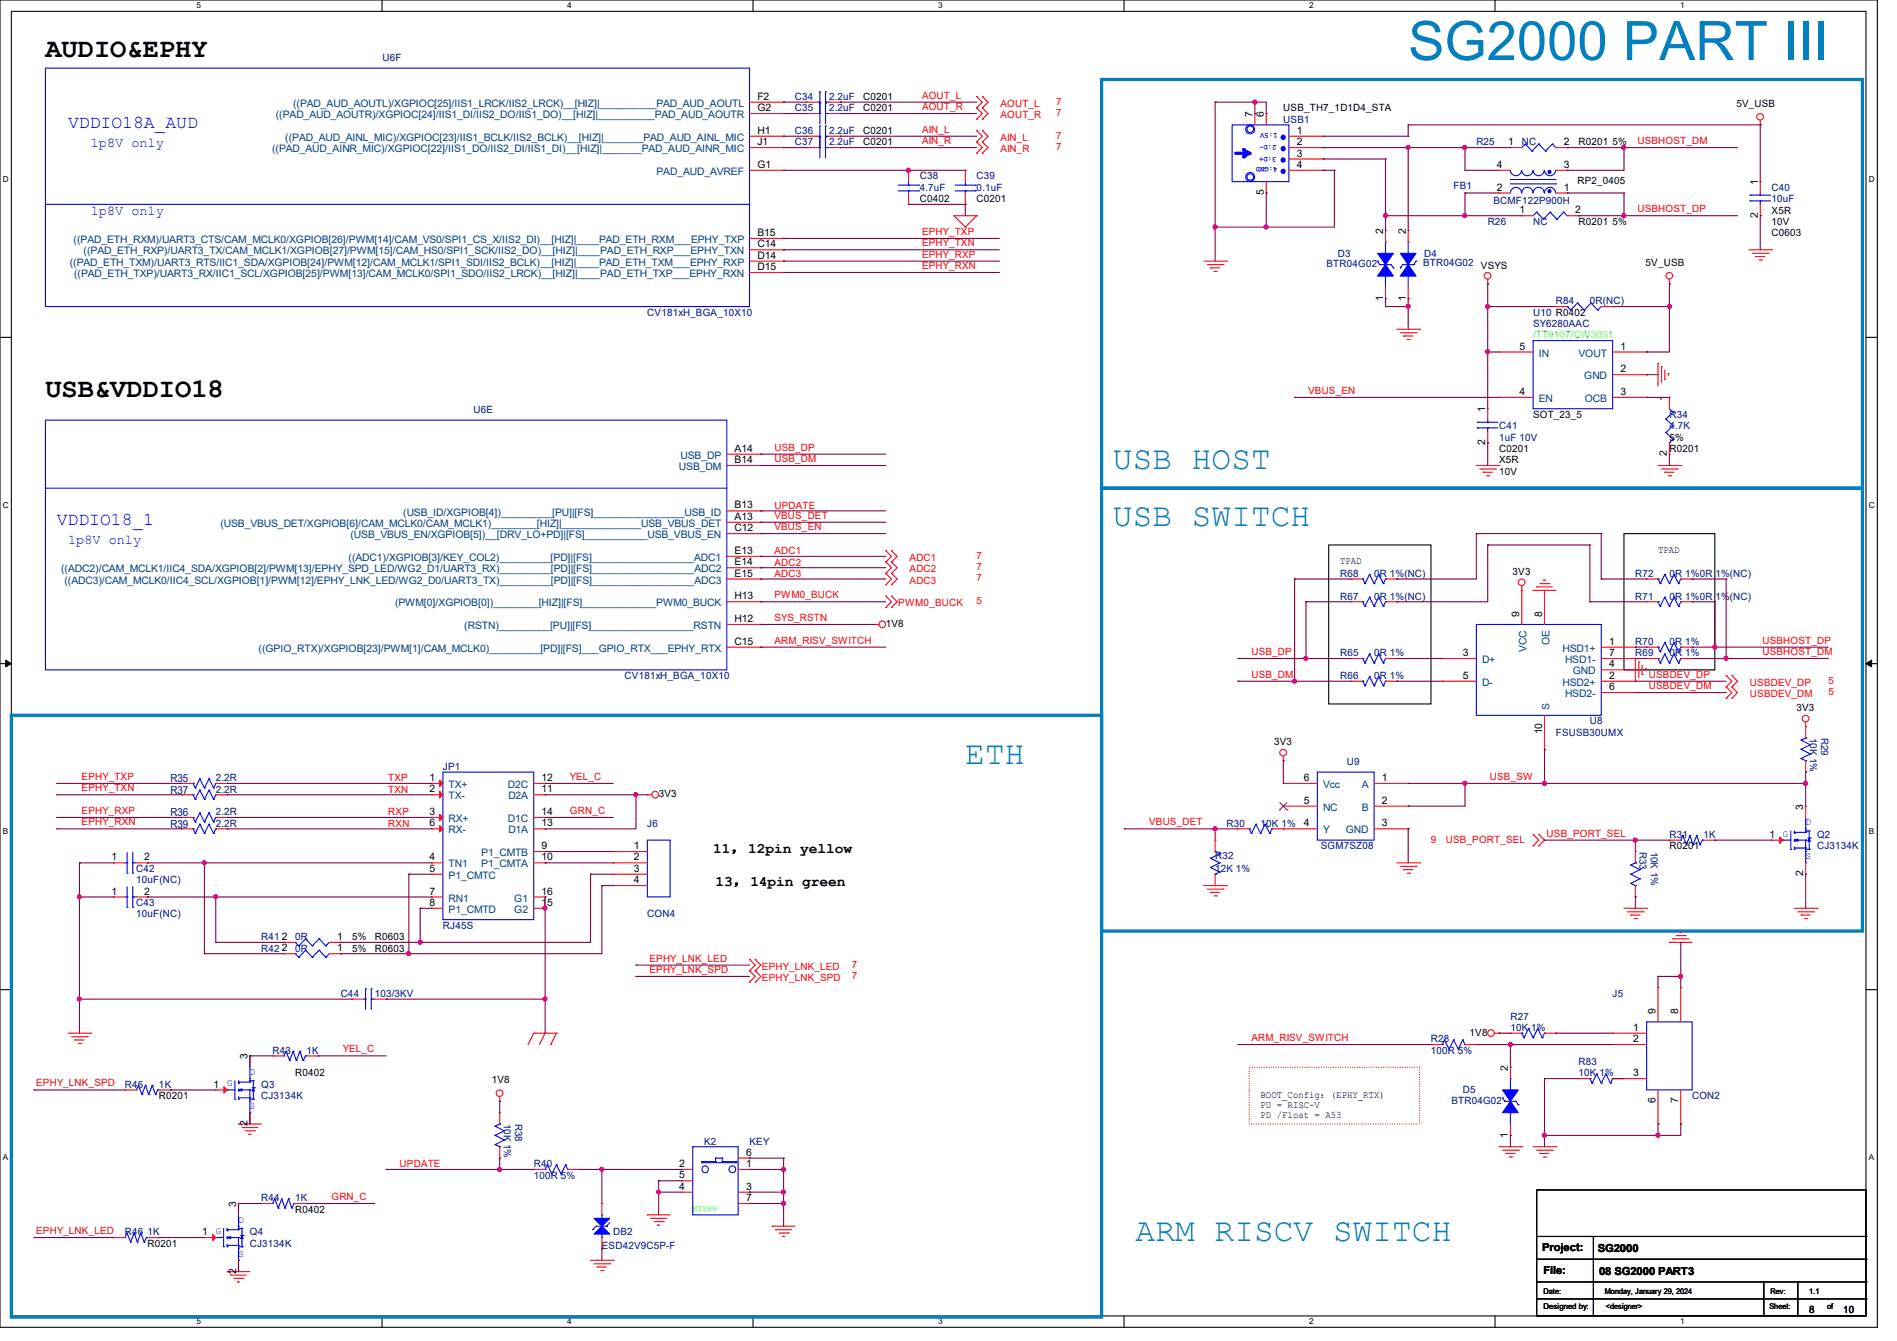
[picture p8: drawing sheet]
<svg xmlns="http://www.w3.org/2000/svg" width="297mm" height="210mm" viewBox="0 0 297 210" stroke-linecap="round" stroke-linejoin="round" font-family="sans-serif">
<defs><g id="words">
<text font-size="8.5" fill="#0080c0" x="220.5" y="9.4">SG2000 PART III</text>
<g font-size="5.1" fill="#0080c0">
<text x="174.2" y="73.4">USB HOST</text>
<text x="174.2" y="82.3">USB SWITCH</text>
<text x="151.1" y="119.7">ETH</text>
<text x="177.8" y="194.4">ARM RISCV SWITCH</text>
</g>
<g font-size="4.2">
<text x="7.1" y="8.9">AUDIO&amp;EPHY</text>
<text x="7.1" y="62.2">USB&amp;VDDIO18</text>
</g>
<g font-size="2.8" fill="#00f">
<text x="10.7" y="20">VDDIO18A_AUD</text>
<text x="8.9" y="82.3">VDDIO18_1</text>
</g>
<g font-size="2.3">
<text x="111.7" y="133.6">11，12pin yellow</text>
<text x="112" y="138.8">13，14pin green</text>
</g>
<g font-size="2.1" fill="#00f">
<text x="14.2" y="23">1p8V only</text>
<text x="14.2" y="33.7">1p8V only</text>
<text x="10.7" y="85.2">1p8V only</text>
</g>
<g font-size="1.7" fill="#000080">
<text x="26.7" y="122.5">R35</text>
<text x="26.7" y="124.3">R37</text>
<text x="26.7" y="127.8">R36</text>
<text x="26.7" y="129.6">R39</text>
</g>
<g font-size="1.7">
<text x="241.5" y="196">Project:</text>
<text x="250.1" y="196.1">SG2000</text>
<text x="241.6" y="199.5">File:</text>
<text x="250.4" y="199.7">08 SG2000 PART3</text>
</g>
<g font-size="1.6" fill="#000080">
<text x="59.9" y="9.6">U6F</text>
<text x="124.5" y="15.7">C34</text>
<text x="124.5" y="17.4">C35</text>
<text x="129.8" y="15.7">2.2uF</text>
<text x="129.8" y="17.4">2.2uF</text>
<text x="124.5" y="22.8">C37</text>
<text x="124.5" y="21">C36</text>
<text x="129.8" y="22.8">2.2uF</text>
<text x="129.8" y="21">2.2uF</text>
<text x="200.9" y="19.2">USB1</text>
<text x="231.1" y="22.8">R25</text>
<text x="238.3" y="22.8">NC</text>
<text x="144" y="28.1">C38</text>
<text x="144" y="29.9">4.7uF</text>
<text x="152.9" y="28.1">C39</text>
<text x="152.9" y="29.9">0.1uF</text>
<text x="227.6" y="29.5">FB1</text>
<text x="277.4" y="29.9">C40</text>
<text x="232.9" y="35.2">R26</text>
<text x="233.8" y="32">BCMF122P900H</text>
<text x="240" y="35.2">NC</text>
<text x="277.4" y="31.7">10uF</text>
<text x="207.7" y="41.8">BTR04G02</text>
<text x="209.5" y="40.2">D3</text>
<text x="222.8" y="41.6">BTR04G02</text>
<text x="223" y="40.2">D4</text>
<text x="243.6" y="47.7">R84</text>
<text x="248.9" y="47.7">0R(NC)</text>
<text x="101.3" y="49.4">CV181xH_BGA_10X10</text>
<text x="240" y="49.4">U10 R0402</text>
<text x="240" y="51.2">SY6280AAC</text>
<text x="74.1" y="64.7">U6E</text>
<text x="261.4" y="65.4">R34</text>
<text x="234.7" y="67.2">C41</text>
<text x="234.7" y="69">1uF 10V</text>
<text x="261.4" y="67.2">4.7K</text>
<text x="209.8" y="90.3">R68</text>
<text x="209.8" y="93.9">R67</text>
<text x="215.1" y="90.3">0R 1%(NC)</text>
<text x="215.1" y="93.9">0R 1%(NC)</text>
<text x="256" y="93.9">R71</text>
<text x="256" y="90.3">R72</text>
<text x="261.4" y="93.9">0R 1%0R</text>
<text x="261.4" y="90.3">0R 1%0R</text>
<text x="268.6" y="93.9">1%(NC)</text>
<text x="268.6" y="90.3">1%(NC)</text>
<text x="256" y="101">R70</text>
<text x="261.4" y="101">0R 1%</text>
<text x="97.8" y="106.3">CV181xH_BGA_10X10</text>
<text x="209.8" y="102.8">R65</text>
<text x="209.8" y="106.3">R66</text>
<text x="215.1" y="102.8">0R 1%</text>
<text x="215.1" y="106.3">0R 1%</text>
<text x="256" y="102.8">R69</text>
<text x="261.4" y="102.8">0R 1%</text>
<text x="248.9" y="113.5">U8</text>
<text x="210.9" y="119.8">U9</text>
<text x="243.6" y="115.2">FSUSB30UMX</text>
<text x="283.3" y="115.6" transform="rotate(90 283.3 115.6)">10K 1%</text>
<text x="285.1" y="115.6" transform="rotate(90 285.1 115.6)">R29</text>
<text x="33.8" y="122.3">2.2R</text>
<text x="33.8" y="124.1">2.2R</text>
<text x="69.3" y="120.6">JP1</text>
<text x="33.8" y="127.7">2.2R</text>
<text x="33.8" y="129.5">2.2R</text>
<text x="101.3" y="129.5">J6</text>
<text x="192" y="129.5">R30</text>
<text x="197.4" y="129.5">10K 1%</text>
<text x="261.4" y="131.2">R31</text>
<text x="266.7" y="131.2">1K</text>
<text x="284.5" y="131.2">Q2</text>
<text x="21.3" y="136.6">C42</text>
<text x="190.2" y="134.5">R32</text>
<text x="190.2" y="136.6">12K 1%</text>
<text x="206.8" y="133">SGM7SZ08</text>
<text x="256.7" y="133.3" transform="rotate(90 256.7 133.3)">R33</text>
<text x="258.4" y="133.3" transform="rotate(90 258.4 133.3)">10K 1%</text>
<text x="284.5" y="133">CJ3134K</text>
<text x="21.3" y="138.3">10uF(NC)</text>
<text x="21.3" y="141.9">C43</text>
<text x="21.3" y="143.7">10uF(NC)</text>
<text x="101.3" y="143.7">CON4</text>
<text x="40.9" y="149">R42</text>
<text x="40.9" y="147.2">R41</text>
<text x="46.2" y="149">0R</text>
<text x="46.2" y="147.2">0R</text>
<text x="69.3" y="145.5">RJ45S</text>
<text x="53.3" y="156.1">C44</text>
<text x="58.7" y="156.1">103/3KV</text>
<text x="236.5" y="159.7">R27</text>
<text x="236.5" y="161.5">10K 1%</text>
<text x="252.5" y="156.1">J5</text>
<text x="42.7" y="165">R43</text>
<text x="48" y="165">1K</text>
<text x="224" y="163.2">R28</text>
<text x="224" y="165">100R 5%</text>
<text x="247.1" y="166.8">R83</text>
<text x="19.6" y="170.3">R45</text>
<text x="24.9" y="170.3">1K</text>
<text x="40.9" y="170.3">Q3</text>
<text x="40.9" y="172.1">CJ3134K</text>
<text x="227.2" y="172.8">BTR04G02</text>
<text x="229" y="171.2">D5</text>
<text x="247.1" y="168.6">10K 1%</text>
<text x="264.9" y="172.1">CON2</text>
<text x="78.9" y="176" transform="rotate(90 78.9 176)">10K 1%</text>
<text x="80.6" y="176" transform="rotate(90 80.6 176)">R38</text>
<text x="110.2" y="179.2">K2</text>
<text x="117.3" y="179.2">KEY</text>
<text x="83.6" y="182.8">R40</text>
<text x="83.6" y="184.6">100R 5%</text>
<text x="40.9" y="188.1">R44</text>
<text x="46.2" y="188.1">1K</text>
<text x="19.6" y="193.5">R46</text>
<text x="23.1" y="193.5">1K</text>
<text x="39.1" y="193.5">Q4</text>
<text x="39.1" y="195.2">CJ3134K</text>
<text x="94.2" y="195.6">ESD42V9C5P-F</text>
<text x="96" y="193.5">DB2</text>
</g>
<g font-size="1.6" fill="#004080">
<text x="45.9" y="16.7">((PAD_AUD_AOUTL)/XGPIOC[25]/IIS1_LRCK/IIS2_LRCK)__[HIZ]|__________PAD_AUD_AOUTL</text>
<text x="42.6" y="23.8">((PAD_AUD_AINR_MIC)/XGPIOC[22]/IIS1_DO/IIS2_DI/IIS1_DI)__[HIZ]|_______PAD_AUD_AINR_MIC</text>
<text x="43.2" y="18.5">((PAD_AUD_AOUTR)/XGPIOC[24]/IIS1_DI/IIS2_DO/IIS1_DO)__[HIZ]|__________PAD_AUD_AOUTR</text>
<text x="44.7" y="22.1">((PAD_AUD_AINL_MIC)/XGPIOC[23]/IIS1_BCLK/IIS2_BCLK)__[HIZ]|_______PAD_AUD_AINL_MIC</text>
<text x="102.8" y="27.4">PAD_AUD_AVREF</text>
<text x="10.9" y="41.6">((PAD_ETH_TXM)/UART3_RTS/IIC1_SDA/XGPIOB[24]/PWM[12]/CAM_MCLK1/SPI1_SDI/IIS2_BCLK)__[HIZ]|____PAD_ETH_TXM___EPHY_RXP</text>
<text x="11.5" y="38.1">((PAD_ETH_RXM)/UART3_CTS/CAM_MCLK0/XGPIOB[26]/PWM[14]/CAM_VS0/SPI1_CS_X/IIS2_DI)__[HIZ]|____PAD_ETH_RXM___EPHY_TXP</text>
<text x="13.1" y="39.8">((PAD_ETH_RXP)/UART3_TX/CAM_MCLK1/XGPIOB[27]/PWM[15]/CAM_HS0/SPI1_SCK/IIS2_DO)__[HIZ]|____PAD_ETH_RXP___EPHY_TXN</text>
<text x="11.6" y="43.4">((PAD_ETH_TXP)/UART3_RX/IIC1_SCL/XGPIOB[25]/PWM[13]/CAM_MCLK0/SPI1_SDO/IIS2_LRCK)__[HIZ]|____PAD_ETH_TXP___EPHY_RXN</text>
<text x="240.9" y="55.8">IN</text>
<text x="247.1" y="55.8">VOUT</text>
<text x="248" y="59.4">GND</text>
<text x="240.9" y="62.9">EN</text>
<text x="248.1" y="62.9">OCB</text>
<text x="106.6" y="71.8">USB_DP</text>
<text x="106.3" y="73.6">USB_DM</text>
<text x="34.5" y="82.5">(USB_VBUS_DET/XGPIOB[6]/CAM_MCLK0/CAM_MCLK1)________[HIZ]|______________USB_VBUS_DET</text>
<text x="63.1" y="80.7">(USB_ID/XGPIOB[4])_________[PU]|[FS]________________USB_ID</text>
<text x="9.6" y="89.6">((ADC2)/CAM_MCLK1/IIC4_SDA/XGPIOB[2]/PWM[13]/EPHY_SPD_LED/WG2_D1/UART3_RX)_________[PD]|[FS]__________________ADC2</text>
<text x="54.6" y="87.8">((ADC1)/XGPIOB[3]/KEY_COL2)_________[PD]|[FS]__________________ADC1</text>
<text x="54.9" y="84.3">(USB_VBUS_EN/XGPIOB[5])__[DRV_LO+PD]|[FS]___________USB_VBUS_EN</text>
<text x="10.1" y="91.4">((ADC3)/CAM_MCLK0/IIC4_SCL/XGPIOB[1]/PWM[12]/EPHY_LNK_LED/WG2_D0/UART3_TX)_________[PD]|[FS]__________________ADC3</text>
<text x="61.8" y="95">(PWM[0]/XGPIOB[0])________[HIZ]|[FS]_____________PWM0_BUCK</text>
<text x="72.7" y="98.5">(RSTN)_________[PU]|[FS]__________________RSTN</text>
<text x="242.6" y="101" transform="rotate(-90 242.6 101)">OE</text>
<text x="40.5" y="102.1">((GPIO_RTX)/XGPIOB[23]/PWM[1]/CAM_MCLK0)_________[PD]|[FS]___GPIO_RTX___EPHY_RTX</text>
<text x="232" y="103.8">D+</text>
<text x="232" y="107.4">D-</text>
<text x="239" y="102.2" transform="rotate(-90 239 102.2)">VCC</text>
<text x="244.6" y="102.1">HSD1+</text>
<text x="244.6" y="107.4">HSD2+</text>
<text x="245" y="103.8">HSD1-</text>
<text x="246.3" y="105.6">GND</text>
<text x="242.6" y="111.1" transform="rotate(-90 242.6 111.1)">S</text>
<text x="245" y="109.2">HSD2-</text>
<text x="70.2" y="123.4">TX+</text>
<text x="70.2" y="125.2">TX-</text>
<text x="79.5" y="123.4">D2C</text>
<text x="79.6" y="125.2">D2A</text>
<text x="207.1" y="123.4">Vcc</text>
<text x="213.2" y="123.4">A</text>
<text x="70.2" y="128.7">RX+</text>
<text x="70.2" y="130.5">RX-</text>
<text x="79.5" y="128.7">D1C</text>
<text x="79.6" y="130.5">D1A</text>
<text x="207.1" y="130.5">Y</text>
<text x="207.1" y="127">NC</text>
<text x="210.7" y="130.5">GND</text>
<text x="213.2" y="127">B</text>
<text x="70.2" y="135.8">TN1</text>
<text x="70.2" y="137.6">P1_CMTC</text>
<text x="75.4" y="134.1">P1_CMTB</text>
<text x="75.4" y="135.8">P1_CMTA</text>
<text x="70.2" y="141.2">RN1</text>
<text x="70.2" y="143">P1_CMTD</text>
<text x="80.5" y="141.2">G1</text>
<text x="80.5" y="143">G2</text>
</g>
<g font-size="1.6">
<text x="118.6" y="15.6">F2</text>
<text x="118.6" y="17.4">G2</text>
<text x="135.1" y="15.7">C0201</text>
<text x="135.1" y="17.4">C0201</text>
<text x="200.9" y="17.4">USB_TH7_1D1D4_STA</text>
<text x="271.9" y="16.7">5V_USB</text>
<text x="118.6" y="21">H1</text>
<text x="118.6" y="22.7">J1</text>
<text x="135.1" y="22.8">C0201</text>
<text x="135.1" y="21">C0201</text>
<text x="196.1" y="18.3" transform="rotate(-90 196.1 18.3)">7</text>
<text x="197.9" y="18.3" transform="rotate(-90 197.9 18.3)">6</text>
<text x="203" y="22.7">2</text>
<text x="203" y="21">1</text>
<text x="236.1" y="22.7">1</text>
<text x="244.8" y="22.7">2</text>
<text x="247.1" y="22.8">R0201</text>
<text x="252.5" y="22.8">5%</text>
<text x="118.6" y="26.3">G1</text>
<text x="203" y="24.5">3</text>
<text x="203" y="26.3">4</text>
<text x="234.4" y="29.8">2</text>
<text x="234.4" y="26.3">4</text>
<text x="244.8" y="29.8">1</text>
<text x="244.8" y="26.3">3</text>
<text x="247" y="28.8">RP2_0405</text>
<text x="275.2" y="29" transform="rotate(-90 275.2 29)">1</text>
<text x="144" y="31.7">C0402</text>
<text x="152.9" y="31.7">C0201</text>
<text x="197.9" y="30.6" transform="rotate(-90 197.9 30.6)">5</text>
<text x="237.9" y="33.4">1</text>
<text x="246.6" y="33.4">2</text>
<text x="247.1" y="35.2">R0201</text>
<text x="252.5" y="35.2">5%</text>
<text x="275.2" y="34.1" transform="rotate(-90 275.2 34.1)">2</text>
<text x="277.4" y="33.4">X5R</text>
<text x="277.4" y="35.2">10V</text>
<text x="118.6" y="37">B15</text>
<text x="118.6" y="38.7">C14</text>
<text x="118.6" y="40.5">D14</text>
<text x="216.5" y="36.7" transform="rotate(-90 216.5 36.7)">2</text>
<text x="220.1" y="36.7" transform="rotate(-90 220.1 36.7)">2</text>
<text x="257.6" y="41.6">5V_USB</text>
<text x="277.4" y="37">C0603</text>
<text x="118.6" y="42.3">D15</text>
<text x="216.5" y="47.1" transform="rotate(-90 216.5 47.1)">1</text>
<text x="220.1" y="47.1" transform="rotate(-90 220.1 47.1)">1</text>
<text x="231.9" y="42.2">VSYS</text>
<text x="237.9" y="54.7">5</text>
<text x="253.7" y="58.3">2</text>
<text x="253.7" y="54.7">1</text>
<text x="232.5" y="64.6" transform="rotate(-90 232.5 64.6)">1</text>
<text x="237.9" y="61.8">4</text>
<text x="240" y="65.4">SOT_23_5</text>
<text x="253.7" y="61.8">3</text>
<text x="261" y="62.8" transform="rotate(-90 261 62.8)">1</text>
<text x="115" y="70.7">A14</text>
<text x="232.5" y="69.7" transform="rotate(-90 232.5 69.7)">2</text>
<text x="234.7" y="70.8">C0201</text>
<text x="261" y="71.5" transform="rotate(-90 261 71.5)">2</text>
<text x="261.4" y="70.8">R0201</text>
<text x="261.4" y="69">5%</text>
<text x="115" y="72.5">B14</text>
<text x="234.7" y="72.6">X5R</text>
<text x="234.7" y="74.3">10V</text>
<text x="115" y="79.6">B13</text>
<text x="115" y="81.4">A13</text>
<text x="115" y="83.2">C12</text>
<text x="115" y="86.7">E13</text>
<text x="115" y="88.5">E14</text>
<text x="209.8" y="88.3">TPAD</text>
<text x="259.6" y="86.6">TPAD</text>
<text x="115" y="90.3">E15</text>
<text x="115" y="93.9">H13</text>
<text x="236.8" y="90">3V3</text>
<text x="115" y="97.4">H12</text>
<text x="115" y="101">C15</text>
<text x="138.7" y="98.2">1V8</text>
<text x="237.9" y="96.6" transform="rotate(-90 237.9 96.6)">9</text>
<text x="241.4" y="96.6" transform="rotate(-90 241.4 96.6)">8</text>
<text x="251.9" y="101">1</text>
<text x="229" y="102.7">3</text>
<text x="229" y="106.3">5</text>
<text x="251.9" y="106.3">2</text>
<text x="251.9" y="104.5">4</text>
<text x="251.9" y="102.7">7</text>
<text x="251.9" y="108.1">6</text>
<text x="281.3" y="111.3">3V3</text>
<text x="199.5" y="116.7">3V3</text>
<text x="241.4" y="115" transform="rotate(-90 241.4 115)">10</text>
<text x="67.2" y="122.3">1</text>
<text x="67.2" y="124.1">2</text>
<text x="84.8" y="124.1">11</text>
<text x="84.8" y="122.3">12</text>
<text x="103.1" y="124.8">3V3</text>
<text x="204.1" y="125.9">5</text>
<text x="204.1" y="122.3">6</text>
<text x="216.4" y="122.3">1</text>
<text x="216.4" y="125.9">2</text>
<text x="67.2" y="127.6">3</text>
<text x="67.2" y="129.4">6</text>
<text x="84.8" y="129.4">13</text>
<text x="84.8" y="127.6">14</text>
<text x="204.1" y="129.4">4</text>
<text x="216.4" y="129.4">3</text>
<text x="277" y="131.2">1</text>
<text x="282.3" y="126.8" transform="rotate(-90 282.3 126.8)">3</text>
<text x="17.4" y="134.7">1</text>
<text x="22.6" y="134.7">2</text>
<text x="67.2" y="134.7">4</text>
<text x="67.2" y="136.5">5</text>
<text x="84.8" y="133">9</text>
<text x="84.8" y="134.7">10</text>
<text x="99.2" y="133">1</text>
<text x="99.2" y="134.7">2</text>
<text x="99.2" y="136.5">3</text>
<text x="261.4" y="133">R0201</text>
<text x="282.3" y="137.2" transform="rotate(-90 282.3 137.2)">2</text>
<text x="17.4" y="140.1">1</text>
<text x="22.6" y="140.1">2</text>
<text x="67.2" y="140.1">7</text>
<text x="67.2" y="141.9">8</text>
<text x="84.8" y="140.1">16</text>
<text x="84.8" y="141.9">15</text>
<text x="99.2" y="138.3">4</text>
<text x="44.1" y="149">2</text>
<text x="44.1" y="147.2">2</text>
<text x="52.8" y="149">1</text>
<text x="52.8" y="147.2">1</text>
<text x="55.1" y="149">5%</text>
<text x="55.1" y="147.2">5%</text>
<text x="58.7" y="149">R0603</text>
<text x="58.7" y="147.2">R0603</text>
<text x="255.7" y="161.4">1</text>
<text x="259.2" y="158.8" transform="rotate(-90 259.2 158.8)">9</text>
<text x="262.8" y="158.8" transform="rotate(-90 262.8 158.8)">8</text>
<text x="38.7" y="165.9" transform="rotate(-90 38.7 165.9)">3</text>
<text x="230.1" y="162.2">1V8</text>
<text x="236.1" y="167.7" transform="rotate(-90 236.1 167.7)">2</text>
<text x="255.7" y="163.2">2</text>
<text x="24.9" y="172.1">R0201</text>
<text x="33.4" y="170.3">1</text>
<text x="46.2" y="168.6">R0402</text>
<text x="77" y="169.6">1V8</text>
<text x="197.4" y="171.9">BOOT_Config：(EPHY_RTX)</text>
<text x="197.4" y="173.5">PU = RISC-V</text>
<text x="255.7" y="168.5">3</text>
<text x="259.2" y="172.8" transform="rotate(-90 259.2 172.8)">6</text>
<text x="262.8" y="172.8" transform="rotate(-90 262.8 172.8)">7</text>
<text x="38.7" y="176.4" transform="rotate(-90 38.7 176.4)">2</text>
<text x="197.4" y="175">PD /Float = A53</text>
<text x="236.1" y="178.1" transform="rotate(-90 236.1 178.1)">1</text>
<text x="106.3" y="182.8">2</text>
<text x="106.3" y="184.5">5</text>
<text x="116.8" y="182.8">1</text>
<text x="116.8" y="181">6</text>
<text x="37" y="189" transform="rotate(-90 37 189)">3</text>
<text x="46.2" y="189.9">R0402</text>
<text x="106.3" y="186.3">4</text>
<text x="116.8" y="186.3">3</text>
<text x="116.8" y="188.1">7</text>
<text x="23.1" y="195.2">R0201</text>
<text x="31.7" y="193.4">1</text>
<text x="37" y="199.5" transform="rotate(-90 37 199.5)">2</text>
<text x="283.3" y="205.6">8</text>
<text x="288.6" y="205.6">10</text>
</g>
<g font-size="1.6" fill="#f00">
<text x="144.4" y="15.5">AOUT_L</text>
<text x="144.4" y="17.2">AOUT_R</text>
<text x="156.6" y="16.7">AOUT_L</text>
<text x="165.4" y="16.4">7</text>
<text x="144.4" y="20.8">AIN_L</text>
<text x="144.4" y="22.6">AIN_R</text>
<text x="156.6" y="22.1">AIN_L</text>
<text x="156.6" y="18.5">AOUT_R</text>
<text x="156.6" y="23.8">AIN_R</text>
<text x="165.4" y="21.7">7</text>
<text x="165.4" y="18.2">7</text>
<text x="165.4" y="23.5">7</text>
<text x="256.4" y="22.6">USBHOST_DM</text>
<text x="256.4" y="33.2">USBHOST_DP</text>
<text x="144.4" y="36.8">EPHY_TXP</text>
<text x="144.4" y="38.6">EPHY_TXN</text>
<text x="144.4" y="40.3">EPHY_RXP</text>
<text x="144.4" y="42.1">EPHY_RXN</text>
<text x="204.8" y="61.7">VBUS_EN</text>
<text x="121.2" y="70.6">USB_DP</text>
<text x="121.2" y="72.3">USB_DM</text>
<text x="121.2" y="79.7">UPDATE</text>
<text x="121.2" y="81.2">VBUS_DET</text>
<text x="121.2" y="83">VBUS_EN</text>
<text x="121.2" y="88.6">ADC2</text>
<text x="121.2" y="86.8">ADC1</text>
<text x="142.4" y="89.6">ADC2</text>
<text x="142.4" y="87.8">ADC1</text>
<text x="152.9" y="89.3">7</text>
<text x="152.9" y="87.5">7</text>
<text x="121.2" y="93.7">PWM0_BUCK</text>
<text x="121.2" y="90.3">ADC3</text>
<text x="140.6" y="95">PWM0_BUCK</text>
<text x="142.4" y="91.4">ADC3</text>
<text x="152.9" y="91.1">7</text>
<text x="152.9" y="94.6">5</text>
<text x="121.2" y="97.2">SYS_RSTN</text>
<text x="121.2" y="100.8">ARM_RISV_SWITCH</text>
<text x="275.9" y="100.8">USBHOST_DP</text>
<text x="195.9" y="102.6">USB_DP</text>
<text x="195.9" y="106.1">USB_DM</text>
<text x="258.1" y="107.9">USBDEV_DM</text>
<text x="258.1" y="106.1">USBDEV_DP</text>
<text x="274" y="107.4">USBDEV_DP</text>
<text x="275.9" y="102.6">USBHOST_DM</text>
<text x="286.3" y="107.1">5</text>
<text x="274" y="109.2">USBDEV_DM</text>
<text x="286.3" y="108.8">5</text>
<text x="12.8" y="123.9">EPHY_TXN</text>
<text x="12.8" y="122.1">EPHY_TXP</text>
<text x="60.8" y="124.1">TXN</text>
<text x="60.8" y="122.3">TXP</text>
<text x="89.2" y="122.1">YEL_C</text>
<text x="233.3" y="122.1">USB_SW</text>
<text x="12.8" y="129.2">EPHY_RXN</text>
<text x="12.8" y="127.5">EPHY_RXP</text>
<text x="60.8" y="127.7">RXP</text>
<text x="60.8" y="129.5">RXN</text>
<text x="89.2" y="127.5">GRN_C</text>
<text x="179.9" y="129.2">VBUS_DET</text>
<text x="224" y="132">9</text>
<text x="226.4" y="132">USB_PORT_SEL</text>
<text x="242.1" y="131">USB_PORT_SEL</text>
<text x="101.7" y="150.6">EPHY_LNK_LED</text>
<text x="101.7" y="152.4">EPHY_LNK_SPD</text>
<text x="119.3" y="151.8">EPHY_LNK_LED</text>
<text x="119.3" y="153.6">EPHY_LNK_SPD</text>
<text x="133.3" y="151.5">7</text>
<text x="133.3" y="153.3">7</text>
<text x="53.7" y="164.8">YEL_C</text>
<text x="195.9" y="163">ARM_RISV_SWITCH</text>
<text x="5.7" y="170.1">EPHY_LNK_SPD</text>
<text x="62.6" y="182.8">UPDATE</text>
<text x="51.9" y="187.9">GRN_C</text>
<text x="5.7" y="193.3">EPHY_LNK_LED</text>
</g>
<text font-size="1.6" fill="#0f0" x="240" y="53">/TT9107/CW3031</text>
<g font-size="1.6" fill="#00f">
<text x="279.1" y="131">G</text>
<text x="282.7" y="129.2">D</text>
<text x="282.7" y="134.6">S</text>
<text x="35.6" y="170.1">G</text>
<text x="39.1" y="168.4">D</text>
<text x="39.1" y="173.7">S</text>
<text x="37.3" y="191.5">D</text>
<text x="33.8" y="193.3">G</text>
<text x="37.3" y="196.8">S</text>
</g>
<g font-size="1.3">
<text x="30.8" y="1.3">5</text>
<text x="88.8" y="1.3">4</text>
<text x="146.9" y="1.3">3</text>
<text x="205" y="1.3">2</text>
<text x="263.1" y="1.3">1</text>
<text x=".5" y="28.4">D</text>
<text x="292.6" y="28.4">D</text>
<text x=".5" y="79.5">C</text>
<text x="292.6" y="79.5">C</text>
<text x=".5" y="130.6">B</text>
<text x="292.6" y="130.6">B</text>
<text x=".5" y="181.7">A</text>
<text x="292.6" y="181.7">A</text>
<text x="30.8" y="207.4">5</text>
<text x="88.8" y="207.4">4</text>
<text x="146.9" y="207.4">3</text>
<text x="205" y="207.4">2</text>
<text x="263.1" y="207.4">1</text>
</g>
<text font-size="1.3" fill="#0f0" x="108.5" y="189.8">STUFF</text>
<g font-size="1.2" fill="#00f">
<text x="199.9" y="22.6" transform="rotate(-180 199.9 22.6)">2:D-</text>
<text x="200" y="20.9" transform="rotate(-180 200 20.9)">1:5V</text>
<text x="199.9" y="24.6" transform="rotate(-180 199.9 24.6)">3:D+</text>
<text x="200" y="26.2" transform="rotate(-180 200 26.2)">4:GND</text>
</g>
<g font-size="1.2">
<text x="241.6" y="202.6">Date:</text>
<text x="251.2" y="202.6">Monday, January 29, 2024</text>
<text x="277.2" y="202.6">Rev:</text>
<text x="283.3" y="202.6">1.1</text>
<text x="241.6" y="205.1">Designed by:</text>
<text x="251.4" y="205.1">&lt;designer&gt;</text>
<text x="277" y="205.1">Sheet:</text>
<text x="286" y="205.1">of</text>
</g>
</g></defs>
<g fill="none" stroke="#000" stroke-width=".17">
<path d="M0 0h293.9v207.9h-293.9zM1.8 1.8h290.3v204.3h-290.3zM59.8 0v1.8M117.9 0v1.8M176 0v1.8M234.1 0v1.8M0 52.8h1.8M292.1 52.8h1.8M208 85.3h16v24.9h-16zM254.3 83.6h14.2v21.3h-14.2zM0 103.9h1.8M292.1 103.9h1.8"/>
<path d="M0 155h1.8M292.1 155h1.8M240.6 186.4h51.5v19.7h-51.5zM240.6 193.6h51.5M240.6 197.2h51.5M249.5 193.6v12.5M292.1 193.6h.1M292.1 197.2h.1M59.8 206.1v1.8M117.9 206.1v1.8M176 206.1v1.8M234.1 206.1v1.8"/>
<path d="M240.6 200.7h51.5M240.6 203.4h51.5M249.5 206.1h.1M276.1 206.1h.1M276.1 200.7v5.4M281.5 206.1h.1M281.5 200.7v5.4M292.1 200.7h.1M292.1 203.4h.1"/>
</g>
<path d="M.9 103.4l.9 .5-.9 .5zM292.1 103.9l.9-.5v1z" fill="#000"/>
<path d="M.9 103.4l.9 .5-.9 .5zM292.1 103.9l.9-.5v1z" fill="none" stroke="#000" stroke-width=".16"/>
<path d="M195.6 167.1h26.6v8.9h-26.6z" fill="none" stroke="#f00" stroke-width=".17" stroke-dasharray="0 .3"/>
<path d="M172.5 12.4h119.1v64.1h-119.1zM172.5 76.5h119.1v69.3h-119.1zM1.8 112h170.7v94.2h-170.7z" fill="none" stroke="#0080c0" stroke-width=".51"/>
<g fill="none" stroke="#f00" stroke-width=".17">
<path d="M126.2 16h.1M126.2 16h1.8M129.8 16h1.8M131.6 16h.1M152.9 15.1h.1M152.9 16.9h.1M152.9 18.7h.1M152.9 15.1l.9 .9-.9 .9M152.9 16.9l.9 .9-.9 .9M153.8 15.1h.1M153.8 16.9h.1M153.8 18.7h.1"/>
<path d="M153.8 15.1l.9 .9-.9 .9M153.8 16.9l.9 .9-.9 .9M275.6 19.6h.1M275.6 18.8v.8M126.2 23.1h.1M126.2 23.1h1.8M129.8 23.1h1.8M131.6 23.1h.1M149.4 33.8h.1M149.4 33.8h3.5M149.4 33.8l1.7 1.8M151.1 35.6h.1"/>
<path d="M152.9 33.8h.1M152.9 20.4h.1M152.9 22.2h.1M152.9 24h.1M152.9 33.8l-1.8 1.8M152.9 20.4l.9 .9-.9 .9M152.9 22.2l.9 .9-.9 .9M153.8 20.4h.1M153.8 22.2h.1M153.8 24h.1M153.8 20.4l.9 .9-.9 .9M153.8 22.2l.9 .9-.9 .9"/>
<path d="M238.3 33.8h.1M238.3 33.8h1.7M245.4 33.8h1.7M247.1 33.8h.1M273.8 39.1h3.6M274.4 39.7h2.4M276.8 39.7h.1M277.4 39.1h.1M188.5 40.9h3.5M189 41.4h2.5M189.5 42h.1M189.5 42h1.5"/>
<path d="M190.1 42.5h.3M190.4 42.5h.1M191.5 41.4h.1M192 40.9h.1M218.7 51.6h3.5M219.2 52.1h2.5M219.8 52.6h.1M219.8 52.6h1.4M220.3 53.2h.3M220.6 53.2h.1M221.7 52.1h.1M222.2 51.6h.1"/>
<path d="M232.9 44.4h.1M232.9 43.7v.7M259.6 56.9h.1M259.6 56.9v3.6M260.1 57.4h.1M260.1 57.4v2.5M260.6 59.4h.1M260.6 58v1.4M261.2 58.5h.1M261.2 58.5v.3M261.4 44.4h.1M261.4 43.7v.7"/>
<path d="M274.9 40.2h.1M274.9 40.2h1.4M275.4 40.7h.4M275.8 40.7h.1M113.8 72.9h5.3M113.8 71.1h5.3M119.1 71.1h.1M119.1 72.9h.1M231.1 72.9h3.6M231.7 73.4h2.4M232.2 74h.1M232.2 74h1.4"/>
<path d="M232.7 74.5h.4M233.1 74.5h.1M234.1 73.4h.1M234.7 72.9h.1M259.6 72.9h3.5M260.1 73.4h2.5M260.6 74h.1M260.6 74h1.5M261.2 74.5h.3M261.4 62.2h.1M261.4 71.1h.1M261.4 62.2v1.8"/>
<path d="M261.4 69.3v1.8M261.5 74.5h.1M262.6 73.4h.1M263.1 72.9h.1M113.8 97.8h5.3M113.8 80h5.3M113.8 81.8h5.3M113.8 83.6h5.3M113.8 87.1h5.3M113.8 88.9h5.3M113.8 90.7h5.3M113.8 94.2h5.3"/>
<path d="M119.1 80h.1M119.1 81.8h.1M119.1 83.6h.1M119.1 87.1h.1M119.1 88.9h.1M119.1 90.7h.1M119.1 94.2h.1M119.1 97.8h.1M136.9 97.8h.1M136.9 97.8h.7M138.7 89.8h.1M138.7 91.6h.1"/>
<path d="M138.7 88h.1M138.7 93.3h.1M138.7 95.1h.1M138.7 86.2h.1M138.7 89.8l.9 .9-.9 .9M138.7 88l.9 .9-.9 .9M138.7 93.3l.9 .9-.9 .9M138.7 86.2l.9 .9-.9 .9M139.6 89.8h.1M139.6 91.6h.1M139.6 88h.1M139.6 93.3h.1"/>
<path d="M139.6 95.1h.1M139.6 86.2h.1M139.6 89.8l.9 .9-.9 .9M139.6 88l.9 .9-.9 .9M139.6 93.3l.9 .9-.9 .9M139.6 86.2l.9 .9-.9 .9M238.3 92.5h.1M238.3 91.7v.8M240 92.5h.1M240 92.5h3.6M240.6 91.9h.1M240.6 91.9h2.4"/>
<path d="M241.1 91.4h1.4M241.6 90.8h.1M241.6 90.8h.4M242.5 91.4h.1M257.8 94.2h.1M257.8 94.2h1.8M263.1 94.2h1.8M264.9 94.2h.1M113.8 101.3h5.3M119.1 101.3h.1M200.9 119.1h.1M200.9 118.4v.7"/>
<path d="M256 103.1h.1M256 103.1v3.6M256.6 103.7h.1M256.6 103.7v2.4M257.1 105.6h.1M257.1 104.2v1.4M257.6 104.7h.1M257.6 104.7v.4M257.8 101.3h.1M257.8 101.3h1.8M263.1 101.3h1.8M264.9 101.3h.1"/>
<path d="M270.3 105.8h.1M270.3 107.6h.1M270.3 109.3h.1M270.3 105.8l.8 .9-.8 .9M270.3 107.6l.8 .9-.8 .8M271.1 105.8h.1M271.1 107.6h.1M271.1 109.3h.1M271.1 105.8l.9 .9-.9 .9M271.1 107.6l.9 .9-.9 .8M282.7 113.8h.1M282.7 113.1v2.5"/>
<path d="M282.7 119.1v1.8M17.8 135.1h.1M17.8 135.1h1.8M21.3 135.1h1.8M23.1 135.1h.1M101.3 124.5h.1M101.3 124.5h.8M188.5 138.7h3.5M189 139.2h2.5M189.5 139.7h.1M189.5 139.7h1.5M191.5 139.2h.1"/>
<path d="M192 138.7h.1M200.9 129.8h.1M200.9 126.2h.1M200.9 122.7h.1M200.9 122.7h5.3M200.9 126.2h5.3M200.9 129.8h5.3M215.1 122.7h5.4M215.1 126.2h5.4M215.1 129.8h5.4M218.7 135.1h3.5M219.2 135.7h2.5"/>
<path d="M219.8 136.2h.1M219.8 136.2h1.4M220.3 136.7h.3M220.5 122.7h.1M220.5 126.2h.1M220.5 129.8h.1M220.6 136.7h.1M221.7 135.7h.1M222.2 135.1h.1M240 130.7h.1M240 132.5h.1M240 130.7l.9 .9-.9 .9"/>
<path d="M240.9 132.5h.1M240.9 130.7h.1M240.9 130.7l.9 .9-.9 .9M282.7 120.9h.1M117.3 150.2h.1M117.3 152h.1M117.3 153.8h.1M117.3 150.2l.9 .9-.9 .9M117.3 152l.9 .9-.9 .9M118.2 150.2h.1M118.2 152h.1M118.2 153.8h.1"/>
<path d="M118.2 150.2l.9 .9-.9 .9M118.2 152l.9 .9-.9 .9M190.1 140.3h.3M190.4 140.3h.1M254.3 142.2h3.5M254.8 142.8h2.5M255.3 143.3h.1M255.3 143.3h1.5M255.9 143.8h.3M256.2 143.8h.1M257.3 142.8h.1M257.8 142.2h.1"/>
<path d="M261.4 147.6h.1M261.4 147.6h3.5M261.9 147h.1M261.9 147h2.5M262.4 146.5h1.5M263 146h.1M263 146h.3M263.9 146.5h.1M280.9 142.2h3.6M281.5 142.8h2.4M282 143.3h.1M282 143.3h1.4"/>
<path d="M282.5 143.8h.4M282.9 143.8h.1M283.9 142.8h.1M284.5 142.2h.1M10.7 161.8h3.5M11.2 162.3h2.5M11.7 162.9h.1M11.7 162.9h1.5M12.3 163.4h.3M12.6 163.4h.1M13.7 162.3h.1M14.2 161.8h.1"/>
<path d="M37.3 176h.1M37.3 176h3.6M37.9 176.6h.1M37.9 176.6h2.4M38.4 177.1h1.4M38.9 177.6h.1M38.9 177.6h.4M39.8 177.1h.1M78.2 172.5h.1M78.2 171.7v.8M83.6 161.8h.1M83.6 161.8l-.9 1.8"/>
<path d="M83.6 161.8h3.5M85.3 161.8h.1M85.3 161.8l-.8 1.8M86.2 163.6h.1M87.1 161.8h.1M87.1 161.8l-.9 1.8M224 163.6h.1M224 163.6h1.8M229.4 163.6h1.7M231.1 163.6h.1M234 161.8h.7M234.7 161.8h.1"/>
<path d="M234.7 179.6h3.6M238.3 179.6h.1M240 179.6h3.6M243.6 179.6h.1M35.6 199.1h.1M35.6 199.1h3.5M36.1 199.7h.1M36.1 199.7h2.5M92.5 197.4h3.5M93 197.9h2.5M93.5 198.4h.1M93.5 198.4h1.5"/>
<path d="M94.1 199h.3M94.4 199h.1M95.5 197.9h.1M96 197.4h.1M101.3 190.2h.1M101.3 190.2h3.6M101.9 190.8h.1M101.9 190.8h2.5M102.4 191.3h1.4M103 191.9h.1M103 191.9h.3M103.8 191.3h.1"/>
<path d="M106.7 183.1h.1M106.7 186.7h.1M106.7 184.9h.1M106.7 183.1h1.8M106.7 186.7h1.8M106.7 184.9h1.8M115.6 183.1h1.7M115.6 186.7h1.7M115.6 181.4h1.7M115.6 188.5h1.7M117.3 183.1h.1M117.3 186.7h.1"/>
<path d="M117.3 181.4h.1M117.3 188.5h.1M120.9 192h.1M120.9 192h3.6M121.5 192.6h.1M121.5 192.6h2.4M122 193.1h1.4M122.5 193.6h.1M122.5 193.6h.4M123.4 193.1h.1M235.2 180.1h2.5M235.8 180.6h.1"/>
<path d="M235.8 180.6h1.4M236.3 181.2h.3M236.6 181.2h.1M237.7 180.1h.1M240.6 180.1h2.4M241.1 180.6h.1M241.1 180.6h1.4M241.6 181.2h.4M242 181.2h.1M243 180.1h.1M36.6 200.2h1.5M37.2 200.7h.1"/>
<path d="M37.2 200.7h.3M38.1 200.2h.1"/>
<circle cx="275.6" cy="18.3" r=".52"/>
<circle cx="232.9" cy="43.2" r=".52"/>
<circle cx="261.4" cy="43.2" r=".52"/>
<circle cx="138.1" cy="97.8" r=".52"/>
<circle cx="238.2" cy="91.2" r=".52"/>
<circle cx="200.9" cy="117.9" r=".52"/>
<circle cx="282.7" cy="112.5" r=".52"/>
<circle cx="102.6" cy="124.4" r=".52"/>
<circle cx="78.2" cy="171.2" r=".52"/>
<circle cx="233.4" cy="161.8" r=".52"/>
</g>
<g fill="none" stroke="#00f" stroke-width=".17">
<path d="M128 16h.4M128.4 16h.1M128.4 14.4h.1M128.4 14.4v3.2M129.2 14.4h.1M129.2 16h.1M129.2 16h.6M129.2 14.4v3.2M128 23.1h.4M128.4 23.1h.1M128.4 21.5h.1M128.4 21.5v3.2"/>
<path d="M129.2 21.5h.1M129.2 23.1h.1M129.2 21.5v3.2M129.2 23.1h.6M240.6 33.2h.1M240.6 33.2l-.6 .6M240.6 33.2l1 1.1M241.6 34.3h.1M242.7 33.2h.1M242.7 33.2l-1.1 1.1M242.7 33.2l1.1 1.1M243.8 34.3h.1"/>
<path d="M244.8 33.2h.1M244.8 33.2l-1 1.1M244.8 33.2l.6 .6M245.4 33.8h.1M7.1 65.8h106.7v39.1h-106.7zM7.1 76.5h.1M7.1 76.5h106.7M260.8 65.6h.1M260.8 67.7h.1M260.8 65.6l1.1 1.1M260.8 67.7l1.1 1.1M261.4 69.3h.1"/>
<path d="M261.4 64l.5 .6M261.9 64.6h.1M261.9 66.7h.1M261.9 68.8h.1M261.9 64.6l-1.1 1M261.9 66.7l-1.1 1M261.9 68.8l-.5 .5M259.6 94.2h.1M259.6 94.2l.3 .8M259.9 95h.1M260.6 93.5h.1M260.6 93.5l.8 1.5"/>
<path d="M260.6 93.5l-.7 1.5M261.4 95h.1M262.1 93.5h.1M262.1 93.5l.7 1.5M262.1 93.5l-.7 1.5M262.8 95h.1M263.1 94.2h.1M263.1 94.2l-.3 .8M259.6 101.3h.1M259.6 101.3l.3 .8M259.9 102.1h.1M260.6 100.6h.1"/>
<path d="M260.6 100.6l.8 1.5M260.6 100.6l-.7 1.5M261.4 102.1h.1M262.1 100.6h.1M262.1 100.6l.7 1.5M262.1 100.6l-.7 1.5M262.8 102.1h.1M263.1 101.3h.1M263.1 101.3l-.3 .8M282 118.8h.1M282 117.3h.1M282 115.9h.1"/>
<path d="M282 118.8l.7 .3M282 117.3l1.4 .8M282 115.9l1.4 .7M282.7 115.6h.1M282.7 119.1h.1M282.7 115.6l-.7 .3M283.4 116.6h.1M283.4 118.1h.1M283.4 116.6l-1.4 .7M283.4 118.1l-1.4 .7M19.6 135.1h.3M19.9 135.1h.1"/>
<path d="M19.9 136.7h.1M19.9 133.5v3.2M20.8 136.7h.1M20.8 135.1h.1M20.8 135.1h.5M20.8 133.5v3.2M206.2 120.9h8.9v10.7h-8.9zM35.6 170.7h.1M35.6 170.7h1.2M37.3 169.5h.1M37.3 169.5h1.8M37.3 171.9h1.8"/>
<path d="M39.1 169.5h.1M39.1 171.9h.1M39.1 172.5h.1M39.1 168.9v.6M39.1 171.9v.6M108.5 179.6h7.1v10.6h-7.1zM225.8 163.6h.1M226.1 162.9h.1M226.1 162.9l.8 1.4M226.1 162.9l-.3 .7M226.9 164.3h.1M227.6 162.9h.1"/>
<path d="M227.6 162.9l.7 1.4M227.6 162.9l-.7 1.4M228.3 164.3h.1M229 162.9h.1M229 162.9l-.7 1.4M229 162.9l.4 .7M229.4 163.6h.1M109.9 181.9h.1M109.9 182.1h.1M109.9 181.9v.2M109.9 181.9h2.1M109.9 182.1h5.3"/>
<path d="M112 181.9h.1M112 181.4h.1M112 181.4v.5M112 181.4h1.1M113.1 181.4h.1M113.1 181.9h.1M113.1 181.9h2.1M113.1 181.4v.5M115.2 181.9h.1M115.2 182.1h.1M115.2 181.9v.2"/>
<circle cx="110.4" cy="183.1" r=".52"/>
<circle cx="114.7" cy="183.1" r=".53"/>
</g>
<path d="M200.3 126.8h.1M200.4 125.7l1.1 1.1M201.5 125.7l-1.2 1.1M201.5 126.8h.1" fill="none" stroke="#804000" stroke-width=".16"/>
<path d="M37.3 170.7l.6-.2v.4z" fill="#00f"/>
<path d="M37.3 170.7l.6-.2v.4z" fill="none" stroke="#00f" stroke-width=".17"/>
<path d="M39.7 170.3l.1 .6h-.3z" fill="#00f"/>
<g fill="none" stroke="#00f" stroke-width=".17">
<path d="M36.8 172.1h.1M36.8 169.2v2.9M37.3 170.9h.1M37.3 172.1h.1M37.3 169.6h.1M37.3 169.2v.4M37.3 170.5v.4M37.3 171.7v.4M37.9 170.7h1.2M39.1 169.2h.1M39.1 170.7h.1M39.1 174.2h.1"/>
<path d="M39.1 168.9h.1M39.1 172.1h.6M39.1 169.2h.6M39.1 167.1v1.8M39.1 170.7v1.2M39.1 172.5v1.7M39.5 170.3h.3M39.7 170.3l.1 .6h-.3zM39.7 172.1h.1M39.7 169.2h.1M39.7 169.2v1.1M39.7 170.9v1.2"/>
<path d="M39.8 170.3h.1"/>
</g>
<path d="M35.1 170.2l.5 .5-.5 .5z" fill="#f00"/>
<g fill="none" stroke="#f00" stroke-width=".17">
<path d="M126.2 21.3h.1M126.2 21.3h1.8M129.8 21.3h1.8M131.6 21.3h.1M275.6 28.4h.1M275.6 33.8h.1M275.6 28.4v1.8M275.6 32v1.8M232.9 64h.1M232.9 69.3h.1M232.9 64v1.8M232.9 67.6v1.7"/>
<path d="M28.4 122.7h.1M28.4 122.7h1.8M33.8 122.7h1.8M35.6 122.7h.1M44.4 149.4h.1M44.4 149.4h1.8M51.6 149.4h1.7M53.3 149.4h.1M55.1 156.5h.1M55.1 156.5h1.8M58.7 156.5h1.8M60.5 156.5h.1"/>
<path d="M33.8 170.7h.1M33.8 170.7h1.8M35.1 170.2l.5 .5-.5 .5zM39.1 176h.1M39.1 165.4h.1M39.1 165.4v1.7M39.1 174.2v1.8M78.2 174.2h.1M78.2 174.2v1.8M78.2 179.6v1.8M40.9 188.5h.1M40.9 188.5h1.8"/>
<path d="M46.2 188.5h1.8M48 188.5h.1M78.2 181.4h.1"/>
</g>
<g fill="none" stroke="#00f" stroke-width=".17">
<path d="M128.4 19.7h.1M128.4 19.7v3.2M129.2 19.7h.1M129.2 19.7v3.2M128 21.3h.4M128.4 21.3h.1M129.2 21.3h.1M129.2 21.3h.6M236.5 26.7a.87 .87 0 0 0 .8 .8 .87 .87 0 0 0 .9-.8M236.5 30.2a.87 .87 0 0 1 .8-.9 .87 .87 0 0 1 .9 .9M236.5 28.1h.1M236.5 28.1h7.1"/>
<path d="M236.5 28.8h7.1M238.3 26.7a.87 .87 0 0 0 .8 .8 .87 .87 0 0 0 .9-.8M238.3 30.2a.87 .87 0 0 1 .8-.9 .87 .87 0 0 1 .9 .9M240 26.7a.87 .87 0 0 0 .9 .8 .87 .87 0 0 0 .9-.8M240 30.2a.87 .87 0 0 1 .9-.9 .87 .87 0 0 1 .9 .9M241.8 26.7a.87 .87 0 0 0 .9 .8 .87 .87 0 0 0 .8-.8M241.8 30.2a.87 .87 0 0 1 .9-.9 .87 .87 0 0 1 .8 .9M243.6 28.8h.1M274 31.5h.1M274 30.6h.1M274 31.5h3.2M274 30.6h3.2"/>
<path d="M275.6 30.6h.1M275.6 31.5h.1M275.6 30.2v.4M275.6 31.5v.5M231.3 67h.1M231.3 66.1h.1M231.3 67h3.2M231.3 66.1h3.2M232.9 66.1h.1M232.9 67h.1M232.9 65.8v.3M232.9 67v.6"/>
<path d="M30.2 122.7h.1M30.2 122.7l.4 .7M30.6 123.4h.1M31.3 122h.1M31.3 122l.7 1.4M31.3 122l-.7 1.4M32 123.4h.1M32.7 122h.1M32.7 122l.7 1.4M32.7 122l-.7 1.4M33.4 123.4h.1M33.8 122.7h.1"/>
<path d="M33.8 122.7l-.4 .7M46.2 149.4h.1M46.2 149.4l.6 .5M46.8 149.9h.1M47.8 148.8h.1M47.8 148.8l1.1 1.1M47.8 148.8l-1 1.1M48.9 149.9h.1M50 148.8h.1M50 148.8l1 1.1M50 148.8l-1.1 1.1M51 149.9h.1"/>
<path d="M51.6 149.4l-.6 .5M56.9 156.5h.3M57.2 156.5h.1M57.2 154.9h.1M57.2 154.9v3.2M58.1 154.9h.1M58.1 156.5h.1M58.1 156.5h.6M58.1 154.9v3.2M77.5 179.2h.1M77.5 177.8h.1M77.5 176.4h.1"/>
<path d="M77.5 179.2l.7 .4M77.5 177.8l1.5 .7M77.5 176.4l1.5 .7M78.2 176h.1M78.2 179.6h.1M78.2 176l-.7 .4M79 177.1h.1M79 178.5h.1M79 177.1l-1.5 .7M79 178.5l-1.5 .7M42.7 188.5h.1M43 187.7h.1"/>
<path d="M43 187.7l.6 1.5M43 187.7l-.3 .8M43.6 189.2h.1M44.1 187.7h.1M44.1 187.7l.5 1.5M44.1 187.7l-.5 1.5M44.6 189.2h.1M45.2 187.7h.1M45.2 187.7l.5 1.5M45.2 187.7l-.6 1.5M45.7 189.2h.1M46.1 188.5h.1"/>
<path d="M46.1 188.5l-.4 .7"/>
</g>
<circle cx="242.6" cy="29.9" r=".24" fill="#00f"/>
<circle cx="242.6" cy="29.9" r=".24" fill="none" stroke="#00f" stroke-width=".17"/>
<circle cx="242.6" cy="26.9" r=".24" fill="#00f"/>
<g fill="none" stroke="#00f" stroke-width=".17">
<path d="M240 53.3h12.5v10.7h-12.5zM195.6 129.8h.1M195.6 129.8l.3 .7M195.9 130.5h.1M196.6 129.1h.1M196.6 129.1l.8 1.4M196.6 129.1l-.7 1.4M197.4 130.5h.1M198.1 129.1h.1M198.1 129.1l.7 1.4M198.1 129.1l-.7 1.4M198.8 130.5h.1"/>
<path d="M199.1 129.8h.1M199.1 129.8l-.3 .7M255.3 138.3h.1M255.3 136.9h.1M255.3 135.5h.1M255.3 138.3l.7 .4M255.3 136.9l1.5 .7M255.3 135.5l1.5 .7M256 135.1h.1M256 138.7h.1M256 135.1l-.7 .4M256.8 136.2h.1"/>
<path d="M256.8 137.6h.1M256.8 136.2l-1.5 .7M256.8 137.6l-1.5 .7M263.1 131.6h.1M263.5 130.9h.1M263.5 130.9l.5 1.4M263.5 130.9l-.4 .7M264 132.3h.1M264.6 130.9h.1M264.6 130.9l.5 1.4M264.6 130.9l-.6 1.4M265.1 132.3h.1"/>
<path d="M265.6 130.9h.1M265.6 130.9l.5 1.4M265.6 130.9l-.5 1.4M266.1 132.3h.1M266.5 131.6h.1M266.5 131.6l-.4 .7M266.5 131.6h.2M238.3 161.8h.1M238.3 161.8l.3 .7M238.6 162.5h.1M239.3 161.1h.1M239.3 161.1l.7 1.4"/>
<path d="M239.3 161.1l-.7 1.4M240 162.5h.1M240.7 161.1h.1M240.7 161.1l.8 1.4M240.7 161.1l-.7 1.4M241.5 162.5h.1M241.8 161.8h.1M241.8 161.8l-.3 .7M33.8 193.8h.1M33.8 193.8h1.2M35.6 192.6h.1M35.6 192.6h1.7"/>
<path d="M35.6 195h1.7M37.3 192.6h.1M37.3 195h.1M37.3 195.6h.1M37.3 192v.6M37.3 195v.6"/>
<circle cx="242.6" cy="26.9" r=".24"/>
</g>
<g fill="none" stroke="#f00" stroke-width=".17">
<path d="M234.7 30.2h.1M234.7 26.7h.1M234.7 30.2h1.8M234.7 26.7h1.8M243.6 30.2h1.8M243.6 26.7h1.8M245.4 30.2h.1M245.4 26.7h.1M234.7 55.1h.1M234.7 55.1h5.3M252.5 58.7h5.3M252.5 55.1h5.3"/>
<path d="M257.8 58.7h.1M257.8 55.1h.1M234.7 62.2h.1M234.7 62.2h5.3M252.5 62.2h5.3M257.8 62.2h.1M193.8 129.8h.1M193.8 129.8h1.8M199.1 129.8h1.8M200.9 129.8h.1M256 133.3h.1M256 133.3v1.8"/>
<path d="M256 138.7v1.8M261.4 131.6h.1M261.4 131.6h1.7M266.7 131.6h1.8M268.5 131.6h.1M256 140.5h.1M236.5 161.8h.1M236.5 161.8h1.8M241.8 161.8h1.8M243.6 161.8h.1"/>
</g>
<path d="M35.6 193.8l.5-.2v.4z" fill="#00f"/>
<path d="M35.6 193.8l.5-.2v.4z" fill="none" stroke="#00f" stroke-width=".17"/>
<path d="M37.9 193.5l.2 .5h-.4z" fill="#00f"/>
<g fill="none" stroke="#00f" stroke-width=".17">
<path d="M35 195.2h.1M35 192.4v2.8M35.6 194h.1M35.6 195.2h.1M35.6 192.7h.1M35.6 192.4v.3M35.6 193.6v.4M35.6 194.9v.3M36.1 193.8h1.2M37.3 192.4h.1M37.3 193.8h.1M37.3 197.4h.1"/>
<path d="M37.3 192h.1M37.3 195.2h.6M37.3 192.4h.6M37.3 190.2v1.8M37.3 193.8v1.2M37.3 195.6v1.8M37.7 193.5h.4M37.9 193.5l.2 .5h-.4zM37.9 195.2h.1M37.9 192.4h.1M37.9 192.4v1.1M37.9 194v1.2"/>
<path d="M38.1 193.5h.1"/>
</g>
<path d="M33.3 193.3l.5 .5-.5 .5z" fill="#f00"/>
<g fill="none" stroke="#f00" stroke-width=".17">
<path d="M117.3 16h5.4M117.3 17.8h5.4M122.7 16h.1M122.7 17.8h.1M117.3 23.1h5.4M117.3 21.3h5.4M117.3 26.7h5.4M117.3 37.3h5.4M117.3 39.1h5.4M122.7 21.3h.1M122.7 23.1h.1M122.7 26.7h.1"/>
<path d="M122.7 37.3h.1M122.7 39.1h.1M236.5 23.1h.1M236.5 23.1h1.8M243.6 23.1h1.8M245.4 23.1h.1M117.3 40.9h5.4M117.3 42.7h5.4M122.7 40.9h.1M122.7 42.7h.1M243.6 48h.1M243.6 48h1.8"/>
<path d="M250.7 48h1.8M252.5 48h.1M257.8 90.7h.1M257.8 90.7h1.8M263.1 90.7h1.8M264.9 90.7h.1M257.8 103.1h.1M257.8 103.1h1.8M263.1 103.1h1.8M264.9 103.1h.1M28.4 124.5h.1M28.4 124.5h1.8"/>
<path d="M33.8 124.5h1.8M35.6 124.5h.1M190.2 131.6h.1M190.2 138.7h.1M190.2 131.6v1.7M190.2 136.9v1.8M32 193.8h.1M32 193.8h1.8M33.3 193.3l.5 .5-.5 .5zM37.3 199.1h.1M37.3 188.5h.1M37.3 188.5v1.7"/>
<path d="M37.3 197.4v1.7M83.6 183.1h.1M83.6 183.1h1.7M88.9 183.1h1.8M90.7 183.1h.1"/>
</g>
<g fill="none" stroke="#00f" stroke-width=".17">
<path d="M7.1 10.7h110.2v37.3h-110.2zM7.1 32h.1M7.1 32h110.2M238.8 22.6h.1M238.8 22.6l-.5 .5M238.8 22.6l1.1 1.1M239.9 23.7h.1M240.9 22.6h.1M240.9 22.6l-1 1.1M240.9 22.6l1.1 1.1M242 23.7h.1M243 22.6h.1"/>
<path d="M243 22.6l-1 1.1M243 22.6l.6 .5M243.6 23.1h.1M245.4 48h.1M245.4 48l.5 .6M245.9 48.6h.1M247 47.5h.1M247 47.5l1 1.1M247 47.5l-1.1 1.1M248 48.6h.1M249.1 47.5h.1M249.1 47.5l1 1.1"/>
<path d="M249.1 47.5l-1.1 1.1M250.1 48.6h.1M250.7 48l-.6 .6M259.6 90.7h.1M259.6 90.7l.3 .7M259.9 91.4h.1M260.6 90h.1M260.6 90l.8 1.4M260.6 90l-.7 1.4M261.4 91.4h.1M262.1 90h.1M262.1 90l.7 1.4"/>
<path d="M262.1 90l-.7 1.4M262.8 91.4h.1M263.1 90.7h.1M263.1 90.7l-.3 .7M259.6 103.1h.1M259.6 103.1l.3 .7M259.9 103.8h.1M260.6 102.4h.1M260.6 102.4l.8 1.4M260.6 102.4l-.7 1.4M261.4 103.8h.1M262.1 102.4h.1"/>
<path d="M262.1 102.4l.7 1.4M262.1 102.4l-.7 1.4M262.8 103.8h.1M263.1 103.1h.1M263.1 103.1l-.3 .7M30.2 124.5h.1M30.2 124.5l.4 .7M30.6 125.2h.1M31.3 123.7h.1M31.3 123.7l.7 1.5M31.3 123.7l-.7 1.5M32 125.2h.1"/>
<path d="M32.7 123.7h.1M32.7 123.7l.7 1.5M32.7 123.7l-.7 1.5M33.4 125.2h.1M33.8 124.5h.1M33.8 124.5l-.4 .7M69.3 120.9h14.3v23.1h-14.3zM189.5 135.8h.1M189.5 134.4h.1M189.5 134.4l1.5 .7M189.5 135.8l1.5 .8M190.2 136.9h.1"/>
<path d="M190.2 133.3h.1M190.2 133.3l.8 .4M191 133.7h.1M191 135.1h.1M191 136.6h.1M191 135.1l-1.5 .7M191 133.7l-1.5 .7M191 136.6l-.8 .3M85.3 183.1h.1M85.7 182.4h.1M85.7 182.4l.7 1.5M85.7 182.4l-.4 .7"/>
<path d="M86.4 183.9h.1M87.1 182.4h.1M87.1 182.4l.7 1.5M87.1 182.4l-.7 1.5M87.8 183.9h.1M88.6 182.4h.1M88.6 182.4l-.8 1.5M88.6 182.4l.3 .7M88.9 183.1h.1"/>
</g>
<path d="M68.8 122.2l.5 .5-.5 .5z" fill="#f00"/>
<path d="M67.6 122.7h.1M67.6 122.7h1.7M68.8 122.2l.5 .5-.5 .5z" fill="none" stroke="#f00" stroke-width=".17"/>
<path d="M68.8 124l.5 .5-.5 .5z" fill="#f00"/>
<path d="M67.6 124.5h.1M67.6 124.5h1.7M68.8 124l.5 .5-.5 .5z" fill="none" stroke="#f00" stroke-width=".17"/>
<path d="M68.8 127.5l.5 .5-.5 .5z" fill="#f00"/>
<path d="M67.6 128h.1M67.6 135.1h.1M67.6 136.9h.1M67.6 128h1.7M67.6 135.1h1.7M67.6 136.9h1.7M68.8 127.5l.5 .5-.5 .5z" fill="none" stroke="#f00" stroke-width=".17"/>
<path d="M68.8 129.3l.5 .5-.5 .5z" fill="#f00"/>
<g fill="none" stroke="#f00" stroke-width=".17">
<path d="M211.6 103.1h.1M211.6 103.1h1.8M216.9 103.1h1.8M218.7 103.1h.1M67.6 129.8h.1M67.6 129.8h1.7M68.8 129.3l.5 .5-.5 .5zM83.6 129.8h1.7M83.6 128h1.7M83.6 124.5h1.7M83.6 122.7h1.7M83.6 133.3h1.7"/>
<path d="M83.6 135.1h1.7M85.3 129.8h.1M85.3 128h.1M85.3 124.5h.1M85.3 122.7h.1M85.3 133.3h.1M85.3 135.1h.1M67.6 140.5h.1M67.6 142.2h.1M67.6 140.5h1.7M67.6 142.2h1.7M83.6 140.5h1.7"/>
<path d="M83.6 142.2h1.7M85.3 140.5h.1M85.3 142.2h.1"/>
</g>
<g fill="none" stroke="#00f" stroke-width=".17">
<path d="M213.4 103.1h.1M213.4 103.1l.3 .7M213.7 103.8h.1M214.4 102.4h.1M214.4 102.4l.7 1.4M214.4 102.4l-.7 1.4M215.1 103.8h.1M215.9 102.4h.1M215.9 102.4l.7 1.4M215.9 102.4l-.8 1.4M216.6 103.8h.1M216.9 103.1h.1"/>
<path d="M216.9 103.1l-.3 .7M235.6 172.5h.1M235.6 172.5h1.8M236.5 174.2h.1M236.5 168.9h.1M236.5 168.9v1.8M236.5 174.2v1.8"/>
</g>
<path d="M236.5 172.5l1.2 1.7h-2.5z" fill-rule="evenodd" fill="#00f"/>
<path d="M235.2 171.9h.1M235.2 171.9l.4 .6M236.5 172.5l1.2 1.7h-2.5zM237.4 172.5l.3 .5M237.7 173h.1" fill="none" stroke="#00f" stroke-width=".17"/>
<path d="M235.2 170.7h2.5l-1.2 1.8z" fill-rule="evenodd" fill="#00f"/>
<g fill="none" stroke="#00f" stroke-width=".17">
<path d="M149.5 29h3.2M149.5 29.9h3.2M151.1 29.9h.1M151.1 29h.1M151.1 28.4v.6M151.1 29.9v.3M152.7 29h.1M152.7 29.9h.1M220.5 37.9h.1M220.5 37.9v1.8M219.6 41.4h1.8M220.5 43.2h.1"/>
<path d="M220.5 43.2v1.8M221.4 41.4h.1M231.1 97.8h19.6v14.2h-19.6zM19.9 138.9v3.2M20.8 138.9v3.2M19.6 140.5h.3M19.9 140.5h.1M19.9 142.1h.1M20.8 142.1h.1M20.8 140.5h.1M20.8 140.5h.5M235.2 170.7h2.5l-1.2 1.8z"/>
</g>
<g fill="none" stroke="#f00" stroke-width=".17">
<path d="M151.1 32h.1M151.1 26.7h.1M151.1 26.7v1.7M151.1 30.2v1.8M238.3 92.5h.1M238.3 92.5v5.3M241.8 92.5h.1M241.8 92.5v5.3M225.8 103.1h.1M225.8 106.7h.1M225.8 106.7h5.3M225.8 103.1h5.3"/>
<path d="M241.8 117.3h.1M241.8 112v5.3M250.7 101.3h5.3M250.7 106.7h5.3M250.7 103.1h5.3M250.7 104.9h5.3M250.7 108.5h5.3M256 101.3h.1M256 106.7h.1M256 104.9h.1M256 108.5h.1M256 103.1h.1"/>
<path d="M17.8 140.5h.1M17.8 140.5h1.8M21.3 140.5h1.8M23.1 140.5h.1M236.5 177.8h.1M236.5 167.1h.1M236.5 167.1v1.8M236.5 176v1.8"/>
</g>
<path d="M220.5 41.4l1.2 1.8h-2.5z" fill-rule="evenodd" fill="#00f"/>
<path d="M219.2 42h.1M219.6 41.4l-.4 .6M220.5 41.4l1.2 1.8h-2.5zM221.7 40.9h.1M221.7 40.9l-.3 .5" fill="none" stroke="#00f" stroke-width=".17"/>
<path d="M219.2 39.7h2.5l-1.2 1.7z" fill-rule="evenodd" fill="#00f"/>
<path d="M219.2 39.7h2.5l-1.2 1.7zM101.3 131.6h3.6v8.9h-3.6zM279.1 131.6h.1M279.1 131.6h1.3M280.9 130.3h.1M280.9 130.3h1.8M280.9 132.8h1.8M282.7 130.3h.1M282.7 132.8h.1M282.7 133.3h.1M282.7 129.8v.5M282.7 132.8v.5" fill="none" stroke="#00f" stroke-width=".17"/>
<path d="M220.5 36.1h.1M220.5 36.1v1.8M220.5 46.8h.1M220.5 45v1.8M96 133.3h.1M96 135.1h.1M96 136.9h.1M96 138.7h.1M96 133.3h5.3M96 135.1h5.3M96 136.9h5.3M96 138.7h5.3" fill="none" stroke="#f00" stroke-width=".17"/>
<path d="M280.9 131.6l.6-.2v.3z" fill="#00f"/>
<path d="M280.9 131.6l.6-.2v.3z" fill="none" stroke="#00f" stroke-width=".17"/>
<path d="M283.3 131.2l.1 .5h-.4z" fill="#00f"/>
<g fill="none" stroke="#00f" stroke-width=".17">
<path d="M280.4 133h.1M280.4 130.1v2.9M280.9 131.7h.1M280.9 133h.1M280.9 130.5h.1M280.9 130.1v.4M280.9 131.4v.3M280.9 132.6v.4M281.5 131.6h1.2M282.7 130.1h.1M282.7 131.6h.1M282.7 135.1h.1"/>
<path d="M282.7 129.8h.1M282.7 133h.6M282.7 130.1h.6M282.7 128v1.8M282.7 131.6v1.2M282.7 133.3v1.8M283 131.2h.4M283.3 131.2l.1 .5h-.4zM283.3 133h.1M283.3 130.1h.1M283.3 130.1v1.1M283.3 131.7v1.3"/>
<path d="M283.4 131.2h.1"/>
</g>
<path d="M278.6 131.1l.5 .5-.5 .5z" fill="#f00"/>
<path d="M277.4 131.6h.1M277.4 131.6h1.7M278.6 131.1l.5 .5-.5 .5zM282.7 136.9h.1M282.7 126.2h.1M282.7 126.2v1.8M282.7 135.1v1.8" fill="none" stroke="#f00" stroke-width=".17"/>
<g fill="none" stroke="#00f" stroke-width=".17">
<path d="M192.9 19.6h8.9v8.8h-8.9z"/>
<circle cx="195.7" cy="27.7" r=".7"/>
<circle cx="195.7" cy="27.7" r=".51"/>
</g>
<path d="M193.5 24h2.1" fill="none" stroke="#00f" stroke-width=".51"/>
<circle cx="195.6" cy="24" r=".25" fill="#00f"/>
<path d="M195.6 24l-.9 .6" fill="none" stroke="#00f" stroke-width=".51"/>
<circle cx="194.7" cy="24.6" r=".25" fill="#00f"/>
<path d="M194.7 23.5l.9 .5" fill="none" stroke="#00f" stroke-width=".51"/>
<circle cx="194.7" cy="23.5" r=".25" fill="#00f"/>
<circle cx="200.9" cy="23.3" r=".33" fill="#00f"/>
<circle cx="200.9" cy="23.3" r=".33" fill="none" stroke="#00f" stroke-width=".17"/>
<circle cx="200.9" cy="26.8" r=".33" fill="#00f"/>
<circle cx="200.9" cy="26.8" r=".33" fill="none" stroke="#00f" stroke-width=".17"/>
<circle cx="200.9" cy="25.1" r=".33" fill="#00f"/>
<circle cx="200.9" cy="25.1" r=".33" fill="none" stroke="#00f" stroke-width=".17"/>
<circle cx="200.9" cy="21.5" r=".33" fill="#00f"/>
<g fill="none" stroke="#00f" stroke-width=".17">
<path d="M128 17.8h.4M128.4 17.8h.1M128.4 16.2h.1M128.4 16.2v3.2M129.2 16.2h.1M129.2 17.8h.1M129.2 17.8h.6M129.2 16.2v3.2M140.6 29h3.2M140.6 29.9h3.2M142.2 29.9h.1M142.2 29h.1"/>
<path d="M142.2 28.4v.6M142.2 29.9v.3M143.8 29h.1M143.8 29.9h.1M216.9 37.9h.1M216.9 37.9v1.8M216 41.4h.1M216 41.4h1.8M216.9 43.2h.1M216.9 43.2v1.8M213.4 90.7h.1M213.4 94.2h.1"/>
<path d="M213.4 90.7l.3 .7M213.4 94.2l.3 .8M213.7 91.4h.1M213.7 95h.1M214.4 90h.1M214.4 93.5h.1M214.4 90l.7 1.4M214.4 90l-.7 1.4M214.4 93.5l.7 1.5M214.4 93.5l-.7 1.5M215.1 91.4h.1M215.1 95h.1"/>
<path d="M215.9 90h.1M215.9 93.5h.1M215.9 90l.7 1.4M215.9 90l-.8 1.4M215.9 93.5l.7 1.5M215.9 93.5l-.8 1.5M216.6 91.4h.1M216.6 95h.1M216.9 90.7h.1M216.9 94.2h.1M216.9 90.7l-.3 .7M216.9 94.2l-.3 .8"/>
<path d="M213.4 106.7h.1M213.4 106.7l.3 .7M213.7 107.4h.1M214.4 106h.1M214.4 106l.7 1.4M214.4 106l-.7 1.4M215.1 107.4h.1M215.9 106h.1M215.9 106l.7 1.4M215.9 106l-.8 1.4M216.6 107.4h.1M216.9 106.7h.1"/>
<path d="M216.9 106.7l-.3 .7M30.2 128h.1M30.2 129.8h.1M30.2 128l.4 .7M30.2 129.8l.4 .7M30.6 128.7h.1M30.6 130.5h.1M31.3 127.3h.1M31.3 129.1h.1M31.3 127.3l.7 1.4M31.3 127.3l-.7 1.4M31.3 129.1l.7 1.4"/>
<path d="M31.3 129.1l-.7 1.4M32 128.7h.1M32 130.5h.1M32.7 127.3h.1M32.7 129.1h.1M32.7 127.3l.7 1.4M32.7 127.3l-.7 1.4M32.7 129.1l.7 1.4M32.7 129.1l-.7 1.4M33.4 128.7h.1M33.4 130.5h.1M33.8 128h.1"/>
<path d="M33.8 129.8h.1M33.8 128l-.4 .7M33.8 129.8l-.4 .7M46.2 147.6h.1M46.2 147.6l.6 .5M46.8 148.1h.1M47.8 147h.1M47.8 147l1.1 1.1M47.8 147l-1 1.1M48.9 148.1h.1M50 147h.1M50 147l1 1.1"/>
<path d="M50 147l-1.1 1.1M51 148.1h.1M51.6 147.6l-.6 .5M21.3 170.7h.1M21.7 170h.1M21.7 170l.5 1.4M21.7 170l-.4 .7M22.2 171.4h.1M22.8 170h.1M22.8 170l.5 1.4M22.8 170l-.6 1.4M23.3 171.4h.1"/>
<path d="M23.8 170h.1M23.8 170l.5 1.4M23.8 170l-.5 1.4M24.3 171.4h.1M24.7 170.7h.1M24.7 170.7l-.4 .7M24.7 170.7h.2M44.4 165.4h.1M44.8 164.6h.1M44.8 164.6l.5 1.5M44.8 164.6l-.4 .8M45.3 166.1h.1"/>
<path d="M45.9 164.6h.1M45.9 164.6l.5 1.5M45.9 164.6l-.6 1.5M46.4 166.1h.1M46.9 164.6h.1M46.9 164.6l.6 1.5M46.9 164.6l-.5 1.5M47.5 166.1h.1M47.8 165.4h.1M47.8 165.4l-.3 .7M47.8 165.4h.2M248.9 168.9h.1"/>
<path d="M248.9 168.9l.4 .7M249.3 169.6h.1M250 168.2h.1M250 168.2l.7 1.4M250 168.2l-.7 1.4M250.7 169.6h.1M251.4 168.2h.1M251.4 168.2l.7 1.4M251.4 168.2l-.7 1.4M252.1 169.6h.1M252.5 168.9h.1M252.5 168.9l-.4 .7"/>
<path d="M257.8 160h7.1v10.7h-7.1zM19.6 193.8h.1M19.9 193.1h.1M19.9 193.1l.5 1.4M19.9 193.1l-.3 .7M20.4 194.5h.1M21 193.1h.1M21 193.1l.5 1.4M21 193.1l-.6 1.4M21.5 194.5h.1M22.1 193.1h.1M22.1 193.1l.5 1.4"/>
<path d="M22.1 193.1l-.6 1.4M22.6 194.5h.1M22.9 193.8h.1M22.9 193.8l-.3 .7M22.9 193.8h.2"/>
<circle cx="195.7" cy="20.3" r=".7"/>
<circle cx="195.7" cy="20.2" r=".51"/>
<circle cx="200.9" cy="21.5" r=".33"/>
</g>
<g fill="none" stroke="#f00" stroke-width=".17">
<path d="M126.2 17.8h.1M126.2 17.8h1.8M129.8 17.8h1.8M131.6 17.8h.1M196.5 17.8h.1M196.5 17.8v1.8M198.2 17.8h.1M198.2 17.8v1.8M142.2 32h.1M142.2 26.7h.1M142.2 26.7v1.7M142.2 30.2v1.8"/>
<path d="M198.2 30.2h.1M198.2 28.4v1.8M201.8 23.1h5.3M201.8 24.9h5.3M201.8 26.7h5.3M201.8 21.3h5.3M207.1 23.1h.1M207.1 24.9h.1M207.1 26.7h.1M207.1 21.3h.1M211.6 90.7h.1M211.6 94.2h.1"/>
<path d="M211.6 90.7h1.8M211.6 94.2h1.8M216.9 90.7h1.8M216.9 94.2h1.8M218.7 90.7h.1M218.7 94.2h.1M211.6 106.7h.1M211.6 106.7h1.8M216.9 106.7h1.8M218.7 106.7h.1M28.4 128h.1M28.4 129.8h.1"/>
<path d="M28.4 128h1.8M28.4 129.8h1.8M33.8 128h1.8M33.8 129.8h1.8M35.6 128h.1M35.6 129.8h.1M44.4 147.6h.1M44.4 147.6h1.8M51.6 147.6h1.7M53.3 147.6h.1M259.6 154.7h.1M259.6 154.7v5.3"/>
<path d="M263.1 154.7h.1M263.1 154.7v5.3M19.6 170.7h.1M19.6 170.7h1.7M24.9 170.7h1.8M26.7 170.7h.1M42.7 165.4h.1M42.7 165.4h1.7M48 165.4h1.8M49.8 165.4h.1M247.1 168.9h.1M247.1 168.9h1.8"/>
<path d="M252.5 161.8h.1M252.5 163.6h.1M252.5 168.9h.1M252.5 168.9h5.3M252.5 161.8h5.3M252.5 163.6h5.3M254.3 168.9h.1M259.6 176h.1M259.6 170.7v5.3M263.1 176h.1M263.1 170.7v5.3M17.8 193.8h.1"/>
<path d="M17.8 193.8h1.8M23.1 193.8h1.8M24.9 193.8h.1"/>
</g>
<path d="M216.9 41.4l1.2 1.8h-2.4z" fill-rule="evenodd" fill="#00f"/>
<path d="M215.7 40.9h.1M215.7 40.9l.3 .5M216.9 41.4l1.2 1.8h-2.4zM217.8 41.4l.3 .6M218.1 42h.1" fill="none" stroke="#00f" stroke-width=".17"/>
<path d="M215.7 39.7h2.4l-1.2 1.7z" fill-rule="evenodd" fill="#00f"/>
<path d="M215.7 39.7h2.4l-1.2 1.7z" fill="none" stroke="#00f" stroke-width=".17"/>
<path d="M216.9 36.1h.1M216.9 36.1v1.8M216.9 46.8h.1M216.9 45v1.8" fill="none" stroke="#f00" stroke-width=".17"/>
<path d="M93 190.8h2.5l-1.3 1.2z" fill-rule="evenodd" fill="#00f"/>
<path d="M92.8 192.6h.1M93 190.8h2.5l-1.3 1.2zM94.2 190.2h.1M94.2 193.8h.1M94.2 190.2v.6M94.2 193.3v.5M95 192h.1M95 192h-1.7l-.5 .6" fill="none" stroke="#00f" stroke-width=".17"/>
<path d="M94.2 192l1.3 1.3h-2.5z" fill-rule="evenodd" fill="#00f"/>
<path d="M94.2 192l1.3 1.3h-2.5zM95 192h.1M95.5 191.5l-.5 .5" fill="none" stroke="#00f" stroke-width=".17"/>
<path d="M94.2 188.5h.1M94.2 195.6h.1M94.2 188.5v1.7M94.2 193.8v1.8" fill="none" stroke="#f00" stroke-width=".17"/>
<path d="M122.7 26.7h.1M122.7 26.7h28.4M142.2 32h.1M142.2 26.7h.1M142.2 32h8.9M151.1 32h.1M151.1 32v1.8" fill="none" stroke="#800040" stroke-width=".17"/>
<circle cx="142.2" cy="26.6" r=".32" fill="#f0f"/>
<circle cx="142.2" cy="26.6" r=".32" fill="none" stroke="#f0f" stroke-width=".17"/>
<g fill="none" stroke="#800040" stroke-width=".17">
<path d="M196.5 16h.1M196.5 17.8h.1M196.5 16h1.7M196.5 16v1.8M220.5 19.6h.1M220.5 19.6h55.1M275.6 19.6h.1M275.6 19.6v8.8M122.7 37.3h.1M122.7 39.1h.1M122.7 37.3h33.8M122.7 39.1h33.8"/>
<path d="M207.1 23.1h.1M207.1 24.9h.1M207.1 26.7h.1M207.1 23.1h13.4M207.1 24.9h9.8M207.1 26.7h1.8M216.9 33.8h.1M216.9 33.8v2.3M229.4 26.7h.1M229.4 23.1h.1M229.4 30.2h.1M229.4 33.8h.1"/>
<path d="M229.4 23.1h7.1M229.4 26.7h5.3M229.4 33.8h8.9M229.4 30.2h5.3M229.4 23.1v3.6M229.4 30.2v3.6M245.4 23.1h.1M245.4 30.2h.1M245.4 26.7h.1M245.4 23.1h8.9M245.4 30.2h8.9M247.1 33.8h.1"/>
<path d="M254.3 23.1h.1M254.3 30.2h.1M254.3 23.1v3.6h-8.9M254.3 30.2v3.6h-7.2M275.6 33.8h.1M275.6 33.8v5.3M122.7 40.9h.1M122.7 42.7h.1M122.7 40.9h33.8M122.7 42.7h33.8M216.9 48h.1M220.5 46.8h.1"/>
<path d="M220.5 46.8v1.2h-3.6M119.1 97.8h.1M119.1 97.8h17.8M99.6 151.1h.1M99.6 152.9h.1M99.6 151.1h17.7M99.6 152.9h17.7"/>
</g>
<circle cx="196.4" cy="16" r=".32" fill="#f0f"/>
<circle cx="196.4" cy="16" r=".32" fill="none" stroke="#f0f" stroke-width=".17"/>
<path d="M207.1 21.3h.1M207.1 21.3h13.4M216.9 24.9h.1M216.9 24.9v8.9M220.5 48h.1M220.5 48v3.6" fill="none" stroke="#800040" stroke-width=".17"/>
<circle cx="220.5" cy="48" r=".32" fill="#f0f"/>
<circle cx="220.5" cy="48" r=".32" fill="none" stroke="#f0f" stroke-width=".17"/>
<path d="M216.9 33.8h.1M216.9 33.8h12.5M216.9 46.8h.1M216.9 46.8v1.2" fill="none" stroke="#800040" stroke-width=".17"/>
<circle cx="229.3" cy="33.8" r=".32" fill="#f0f"/>
<circle cx="229.3" cy="33.8" r=".32" fill="none" stroke="#f0f" stroke-width=".17"/>
<circle cx="216.9" cy="33.8" r=".32" fill="#f0f"/>
<circle cx="216.9" cy="33.8" r=".32" fill="none" stroke="#f0f" stroke-width=".17"/>
<path d="M220.5 23.1h.1M220.5 23.1h8.9" fill="none" stroke="#800040" stroke-width=".17"/>
<circle cx="229.3" cy="23.1" r=".32" fill="#f0f"/>
<circle cx="229.3" cy="23.1" r=".32" fill="none" stroke="#f0f" stroke-width=".17"/>
<circle cx="220.5" cy="23.1" r=".32" fill="#f0f"/>
<circle cx="220.5" cy="23.1" r=".32" fill="none" stroke="#f0f" stroke-width=".17"/>
<path d="M190.2 16h.1M190.2 16v24.9M198.2 17.8h.1M198.2 16v1.8M190.2 35.6h.1M198.2 30.2h.1M198.2 30.2v5.4h-8M208.9 26.7h.1M208.9 26.7v8.9M220.5 23.1h.1M220.5 23.1v13" fill="none" stroke="#800040" stroke-width=".17"/>
<circle cx="190.2" cy="35.5" r=".32" fill="#f0f"/>
<circle cx="190.2" cy="35.5" r=".32" fill="none" stroke="#f0f" stroke-width=".17"/>
<path d="M190.2 16h.1M190.2 16h6.3M32 135.1h.1M32 135.1v14.3M33.8 140.5h.1M33.8 140.5v7.1M85.3 140.5h.1M85.3 142.2h.1M85.3 140.5v16" fill="none" stroke="#800040" stroke-width=".17"/>
<circle cx="85.3" cy="142.2" r=".32" fill="#f0f"/>
<circle cx="85.3" cy="142.2" r=".32" fill="none" stroke="#f0f" stroke-width=".17"/>
<path d="M35.6 128h.1M35.6 128h32M85.3 156.5h.1M85.3 156.5v5.3" fill="none" stroke="#800040" stroke-width=".17"/>
<circle cx="85.3" cy="156.4" r=".32" fill="#f0f"/>
<circle cx="85.3" cy="156.4" r=".32" fill="none" stroke="#f0f" stroke-width=".17"/>
<g fill="none" stroke="#800040" stroke-width=".17">
<path d="M23.1 135.1h.1M23.1 135.1h8.9M35.6 124.5h.1M35.6 124.5h32M85.3 133.3h.1M85.3 135.1h.1M85.3 135.1h10.7M85.3 133.3h10.7M92.5 136.9h.1M92.5 136.9h3.5M92.5 136.9v10.7h-26.7M12.4 156.5h.1"/>
<path d="M12.4 156.5h42.7M23.1 140.5h.1M23.1 140.5h10.7M60.5 156.5h.1M60.5 156.5h24.8M65.8 147.6h.1"/>
</g>
<circle cx="65.8" cy="147.6" r=".32" fill="#f0f"/>
<circle cx="65.8" cy="147.6" r=".32" fill="none" stroke="#f0f" stroke-width=".17"/>
<path d="M94.2 138.7h.1M94.2 138.7v10.7h-30.2M64 149.4h.1M65.8 142.2h.1M65.8 142.2v5.4M65.8 142.2h1.8" fill="none" stroke="#800040" stroke-width=".17"/>
<circle cx="64" cy="149.3" r=".32" fill="#f0f"/>
<circle cx="64" cy="149.3" r=".32" fill="none" stroke="#f0f" stroke-width=".17"/>
<path d="M12.4 135.1h.1M12.4 135.1v5.4M64 136.9h.1M64 136.9v12.5M64 136.9h3.6M12.4 156.5h.1M12.4 156.5v5.3" fill="none" stroke="#800040" stroke-width=".17"/>
<circle cx="12.4" cy="156.4" r=".32" fill="#f0f"/>
<circle cx="12.4" cy="156.4" r=".32" fill="none" stroke="#f0f" stroke-width=".17"/>
<path d="M12.4 135.1h.1M12.4 135.1h5.4M12.4 140.5h.1M12.4 140.5h5.4M12.4 140.5v16" fill="none" stroke="#800040" stroke-width=".17"/>
<circle cx="12.4" cy="140.4" r=".32" fill="#f0f"/>
<circle cx="12.4" cy="140.4" r=".32" fill="none" stroke="#f0f" stroke-width=".17"/>
<path d="M33.8 140.5h.1M33.8 140.5h33.8M53.3 147.6h.1M53.3 149.4h.1M53.3 147.6h12.5M53.3 149.4h10.7" fill="none" stroke="#800040" stroke-width=".17"/>
<circle cx="33.8" cy="140.4" r=".32" fill="#f0f"/>
<circle cx="33.8" cy="140.4" r=".32" fill="none" stroke="#f0f" stroke-width=".17"/>
<path d="M32 135.1h.1M32 135.1h35.6M32 149.4h.1M32 149.4h12.4" fill="none" stroke="#800040" stroke-width=".17"/>
<circle cx="32" cy="135.1" r=".32" fill="#f0f"/>
<circle cx="32" cy="135.1" r=".32" fill="none" stroke="#f0f" stroke-width=".17"/>
<g fill="none" stroke="#800040" stroke-width=".17">
<path d="M122.7 17.8h.1M122.7 16h.1M122.7 16h3.5M122.7 17.8h3.5M131.6 16h.1M131.6 17.8h.1M131.6 16h21.3M131.6 17.8h21.3M122.7 21.3h.1M122.7 23.1h.1M122.7 21.3h3.5M122.7 23.1h3.5"/>
<path d="M131.6 21.3h.1M131.6 23.1h.1M131.6 21.3h21.3M131.6 23.1h21.3M232.9 44.4h.1M232.9 55.1h.1M232.9 55.1h1.8M232.9 44.4v3.6M232.9 55.1v8.9M257.8 55.1h.1M257.8 58.7h.1M257.8 55.1h3.6"/>
<path d="M257.8 58.7h1.8M261.4 44.4h.1M261.4 44.4v3.6M202.7 62.2h.1M202.7 62.2h32M232.9 69.3h.1M232.9 69.3v3.6M257.8 62.2h.1M257.8 62.2h3.6M261.4 72.9h.1M261.4 71.1v1.8M8.9 124.5h.1"/>
<path d="M8.9 122.7h.1M8.9 129.8h.1M8.9 128h.1M8.9 124.5h19.5M8.9 122.7h19.5M8.9 129.8h19.5M8.9 128h19.5M35.6 122.7h.1M35.6 129.8h.1M35.6 122.7h32M35.6 129.8h32M85.3 122.7h.1"/>
<path d="M85.3 128h.1M85.3 124.5h.1M85.3 124.5h14.3M85.3 122.7h10.7M85.3 128h10.7M94.2 138.7h.1M94.2 138.7h1.8M33.8 147.6h.1M33.8 147.6h10.6M5.3 170.7h.1M5.3 170.7h14.3M26.7 170.7h.1"/>
<path d="M26.7 170.7h7.1M39.1 165.4h.1M39.1 174.2h.1M39.1 165.4v1.7M39.1 174.2v1.8M39.1 165.4h3.6M49.8 165.4h.1M49.8 165.4h10.7M5.3 193.8h.1M5.3 193.8h12.5M24.9 193.8h.1M24.9 193.8h7.1"/>
<path d="M37.3 188.5h.1M37.3 197.4h.1M37.3 188.5h3.6M37.3 188.5v1.7M37.3 197.4v1.7M48 188.5h.1M48 188.5h10.7"/>
</g>
<circle cx="99.5" cy="124.4" r=".32" fill="#f0f"/>
<circle cx="99.5" cy="124.4" r=".32" fill="none" stroke="#f0f" stroke-width=".17"/>
<g fill="none" stroke="#800040" stroke-width=".17">
<path d="M198.2 35.6h.1M198.2 35.6h10.7M119.1 71.1h.1M119.1 72.9h.1M119.1 71.1h19.6M119.1 72.9h19.6M119.1 94.2h.1M119.1 88.9h.1M119.1 90.7h.1M119.1 80h.1M119.1 81.8h.1M119.1 83.6h.1"/>
<path d="M119.1 87.1h.1M119.1 94.2h19.6M119.1 88.9h19.6M119.1 90.7h19.6M119.1 80h19.6M119.1 81.8h19.6M119.1 83.6h19.6M119.1 87.1h19.6M119.1 101.3h.1M119.1 101.3h19.6M85.3 129.8h.1M99.6 124.5h.1"/>
<path d="M99.6 124.5v5.3h-14.3M99.6 124.5h1.7"/>
</g>
<circle cx="198.2" cy="35.5" r=".32" fill="#f0f"/>
<circle cx="198.2" cy="35.5" r=".32" fill="none" stroke="#f0f" stroke-width=".17"/>
<g fill="none" stroke="#800040" stroke-width=".17">
<path d="M220.5 19.6v1.7M220.5 21.3h.1M241.8 117.3h.1M241.8 117.3v5.4M256 103.1h.1M256 101.3h.1M256 108.5h.1M256 106.7h.1M256 103.1h1.8M256 101.3h1.8M256 108.5h14.3M256 106.7h14.3"/>
<path d="M241.8 122.7h.1M241.8 122.7h40.9"/>
</g>
<circle cx="282.7" cy="122.7" r=".32" fill="#f0f"/>
<circle cx="282.7" cy="122.7" r=".32" fill="none" stroke="#f0f" stroke-width=".17"/>
<circle cx="241.8" cy="122.7" r=".32" fill="#f0f"/>
<circle cx="241.8" cy="122.7" r=".32" fill="none" stroke="#f0f" stroke-width=".17"/>
<path d="M220.5 122.7h.1M220.5 122.7h8.9M282.7 120.9h.1M282.7 120.9v1.8" fill="none" stroke="#800040" stroke-width=".17"/>
<circle cx="229.3" cy="122.7" r=".32" fill="#f0f"/>
<circle cx="229.3" cy="122.7" r=".32" fill="none" stroke="#f0f" stroke-width=".17"/>
<g fill="none" stroke="#800040" stroke-width=".17">
<path d="M200.9 119.1h.1M200.9 119.1v3.6M176 129.8h.1M176 129.8h14.2M190.2 129.8h.1M190.2 129.8v1.8M220.5 126.2h.1M220.5 129.8h.1M220.5 129.8v5.3M229.4 122.7h.1M229.4 122.7v3.5h-8.9M229.4 122.7h12.4"/>
<path d="M241.8 131.6h.1M241.8 131.6h14.2M268.5 131.6h.1M268.5 131.6h8.9M282.7 136.9h.1M282.7 122.7h.1M282.7 122.7v3.5M282.7 136.9v5.3"/>
</g>
<circle cx="190.2" cy="129.8" r=".32" fill="#f0f"/>
<circle cx="190.2" cy="129.8" r=".32" fill="none" stroke="#f0f" stroke-width=".17"/>
<path d="M190.2 129.8h.1M190.2 129.8h3.6M60.5 183.1h.1M60.5 183.1h17.7" fill="none" stroke="#800040" stroke-width=".17"/>
<circle cx="78.2" cy="183.1" r=".32" fill="#f0f"/>
<circle cx="78.2" cy="183.1" r=".32" fill="none" stroke="#f0f" stroke-width=".17"/>
<path d="M254.3 33.8h.1M254.3 33.8h17.7" fill="none" stroke="#800040" stroke-width=".17"/>
<circle cx="254.2" cy="33.8" r=".32" fill="#f0f"/>
<circle cx="254.2" cy="33.8" r=".32" fill="none" stroke="#f0f" stroke-width=".17"/>
<path d="M254.3 23.1h.1M254.3 23.1h17.7" fill="none" stroke="#800040" stroke-width=".17"/>
<circle cx="254.2" cy="23.1" r=".32" fill="#f0f"/>
<circle cx="254.2" cy="23.1" r=".32" fill="none" stroke="#f0f" stroke-width=".17"/>
<path d="M193.8 103.1h.1M193.8 103.1h10.7" fill="none" stroke="#800040" stroke-width=".17"/>
<circle cx="204.4" cy="103.1" r=".32" fill="#f0f"/>
<circle cx="204.4" cy="103.1" r=".32" fill="none" stroke="#f0f" stroke-width=".17"/>
<path d="M193.8 106.7h.1M193.8 106.7h8.9M256 131.6h.1M256 131.6v1.7M256 131.6h5.4" fill="none" stroke="#800040" stroke-width=".17"/>
<circle cx="256" cy="131.6" r=".32" fill="#f0f"/>
<circle cx="256" cy="131.6" r=".32" fill="none" stroke="#f0f" stroke-width=".17"/>
<path d="M90.7 183.1h.1M90.7 183.1h3.5M103.1 184.9h.1M103.1 184.9h3.6M103.1 184.9v1.8M122.7 186.7h.1M122.7 183.1h.1M122.7 183.1v5.4" fill="none" stroke="#800040" stroke-width=".17"/>
<circle cx="122.7" cy="186.7" r=".32" fill="#f0f"/>
<circle cx="122.7" cy="186.7" r=".32" fill="none" stroke="#f0f" stroke-width=".17"/>
<circle cx="122.7" cy="183.1" r=".32" fill="#f0f"/>
<circle cx="122.7" cy="183.1" r=".32" fill="none" stroke="#f0f" stroke-width=".17"/>
<path d="M94.2 195.6h.1M94.2 183.1h.1M94.2 183.1v5.4M94.2 195.6v1.8" fill="none" stroke="#800040" stroke-width=".17"/>
<circle cx="94.2" cy="183.1" r=".32" fill="#f0f"/>
<circle cx="94.2" cy="183.1" r=".32" fill="none" stroke="#f0f" stroke-width=".17"/>
<g fill="none" stroke="#800040" stroke-width=".17">
<path d="M202.7 90.7h.1M202.7 90.7h8.9M202.7 90.7v16M204.5 94.2h.1M204.5 94.2v8.9M204.5 94.2h7.1M204.5 103.1h.1M204.5 103.1h7.1M218.7 103.1h.1M218.7 106.7h.1M218.7 103.1h7.1M218.7 106.7h7.1"/>
<path d="M78.2 172.5h.1M78.2 172.5v1.7M78.2 181.4h.1M78.2 183.1h.1M78.2 183.1h5.4M78.2 181.4v1.7M94.2 183.1h.1M94.2 183.1h12.5"/>
</g>
<circle cx="202.7" cy="106.7" r=".32" fill="#f0f"/>
<circle cx="202.7" cy="106.7" r=".32" fill="none" stroke="#f0f" stroke-width=".17"/>
<g fill="none" stroke="#800040" stroke-width=".17">
<path d="M218.7 90.7h.1M218.7 94.2h.1M231.1 83.6h.1M231.1 83.6v7.1h-12.4M231.1 83.6h19.6M232.9 85.3h.1M232.9 85.3v8.9h-14.2M232.9 85.3h16M248.9 85.3h.1M248.9 94.2h.1M248.9 94.2h8.9M248.9 85.3v8.9"/>
<path d="M250.7 83.6h.1M250.7 90.7h.1M250.7 90.7h7.1M250.7 83.6v7.1M264.9 94.2h.1M264.9 94.2h3.6M268.5 94.2h.1M268.5 94.2v7.1M202.7 106.7h.1M202.7 106.7h8.9M264.9 103.1h.1M264.9 101.3h.1"/>
<path d="M264.9 103.1h5.4M264.9 101.3h21.4M268.5 101.3h.1"/>
</g>
<circle cx="268.5" cy="101.3" r=".32" fill="#f0f"/>
<circle cx="268.5" cy="101.3" r=".32" fill="none" stroke="#f0f" stroke-width=".17"/>
<path d="M264.9 90.7h.1M264.9 90.7h5.4M270.3 90.7h.1M270.3 90.7v12.4" fill="none" stroke="#800040" stroke-width=".17"/>
<circle cx="270.2" cy="103.1" r=".32" fill="#f0f"/>
<circle cx="270.2" cy="103.1" r=".32" fill="none" stroke="#f0f" stroke-width=".17"/>
<path d="M270.3 103.1h.1M270.3 103.1h16M103.1 186.7h.1M103.1 186.7h3.6M103.1 186.7v3.5" fill="none" stroke="#800040" stroke-width=".17"/>
<circle cx="103.1" cy="186.7" r=".32" fill="#f0f"/>
<circle cx="103.1" cy="186.7" r=".32" fill="none" stroke="#f0f" stroke-width=".17"/>
<path d="M117.3 183.1h.1M117.3 186.7h.1M117.3 181.4h.1M117.3 188.5h.1M117.3 186.7h5.4M117.3 181.4h5.4M117.3 188.5h5.4M122.7 181.4h.1M122.7 188.5h.1M122.7 181.4v1.7h-5.4M122.7 188.5v3.5" fill="none" stroke="#800040" stroke-width=".17"/>
<circle cx="122.7" cy="188.4" r=".32" fill="#f0f"/>
<circle cx="122.7" cy="188.4" r=".32" fill="none" stroke="#f0f" stroke-width=".17"/>
<path d="M232.9 48h.1M232.9 48h10.7M232.9 48v7.1" fill="none" stroke="#800040" stroke-width=".17"/>
<circle cx="232.9" cy="55.1" r=".32" fill="#f0f"/>
<circle cx="232.9" cy="55.1" r=".32" fill="none" stroke="#f0f" stroke-width=".17"/>
<circle cx="232.9" cy="48" r=".32" fill="#f0f"/>
<circle cx="232.9" cy="48" r=".32" fill="none" stroke="#f0f" stroke-width=".17"/>
<path d="M252.5 48h.1M252.5 48h8.9M261.4 48h.1M261.4 48v7.1" fill="none" stroke="#800040" stroke-width=".17"/>
<circle cx="261.3" cy="48" r=".32" fill="#f0f"/>
<circle cx="261.3" cy="48" r=".32" fill="none" stroke="#f0f" stroke-width=".17"/>
<path d="M256 140.5h.1M256 140.5v1.7M193.8 163.6h.1M193.8 163.6h30.2M236.5 177.8h.1M236.5 177.8v1.8M241.8 168.9h.1M241.8 177.8h.1M241.8 168.9v8.9M241.8 177.8h17.8" fill="none" stroke="#800040" stroke-width=".17"/>
<circle cx="259.6" cy="177.8" r=".32" fill="#f0f"/>
<circle cx="259.6" cy="177.8" r=".32" fill="none" stroke="#f0f" stroke-width=".17"/>
<circle cx="241.8" cy="177.8" r=".32" fill="#f0f"/>
<circle cx="241.8" cy="177.8" r=".32" fill="none" stroke="#f0f" stroke-width=".17"/>
<path d="M259.6 152.9h.1M263.1 147.6h.1M263.1 147.6v5.3h-3.5M241.8 177.8h.1M241.8 177.8v1.8M259.6 176h.1M259.6 177.8h.1M259.6 176v1.8M263.1 176h.1M263.1 176v1.8h-3.5" fill="none" stroke="#800040" stroke-width=".17"/>
<circle cx="263.1" cy="152.9" r=".32" fill="#f0f"/>
<circle cx="263.1" cy="152.9" r=".32" fill="none" stroke="#f0f" stroke-width=".17"/>
<path d="M259.6 152.9h.1M259.6 152.9v1.8M263.1 152.9h.1M263.1 152.9v1.8M231.1 163.6h.1M231.1 163.6h21.4M236.5 163.6h.1M236.5 163.6v3.5M241.8 168.9h.1M241.8 168.9h5.3M243.6 161.8h.1M243.6 161.8h8.9" fill="none" stroke="#800040" stroke-width=".17"/>
<circle cx="236.5" cy="163.6" r=".32" fill="#f0f"/>
<circle cx="236.5" cy="163.6" r=".32" fill="none" stroke="#f0f" stroke-width=".17"/>
<path d="M234.7 161.8h.1M234.7 161.8h1.8M252.5 168.9h.1M252.5 168.9h1.8" fill="none" stroke="#800040" stroke-width=".17"/>
<circle cx="142.2" cy="26.6" r=".32" fill="#f0f"/>
<circle cx="142.2" cy="26.6" r=".32" fill="none" stroke="#f0f" stroke-width=".17"/>
<circle cx="196.4" cy="16" r=".32" fill="#f0f"/>
<circle cx="196.4" cy="16" r=".32" fill="none" stroke="#f0f" stroke-width=".17"/>
<circle cx="220.5" cy="48" r=".32" fill="#f0f"/>
<circle cx="220.5" cy="48" r=".32" fill="none" stroke="#f0f" stroke-width=".17"/>
<circle cx="229.3" cy="33.8" r=".32" fill="#f0f"/>
<circle cx="229.3" cy="33.8" r=".32" fill="none" stroke="#f0f" stroke-width=".17"/>
<circle cx="216.9" cy="33.8" r=".32" fill="#f0f"/>
<circle cx="216.9" cy="33.8" r=".32" fill="none" stroke="#f0f" stroke-width=".17"/>
<circle cx="229.3" cy="23.1" r=".32" fill="#f0f"/>
<circle cx="229.3" cy="23.1" r=".32" fill="none" stroke="#f0f" stroke-width=".17"/>
<circle cx="220.5" cy="23.1" r=".32" fill="#f0f"/>
<circle cx="220.5" cy="23.1" r=".32" fill="none" stroke="#f0f" stroke-width=".17"/>
<circle cx="190.2" cy="35.5" r=".32" fill="#f0f"/>
<circle cx="190.2" cy="35.5" r=".32" fill="none" stroke="#f0f" stroke-width=".17"/>
<circle cx="85.3" cy="142.2" r=".32" fill="#f0f"/>
<circle cx="85.3" cy="142.2" r=".32" fill="none" stroke="#f0f" stroke-width=".17"/>
<circle cx="85.3" cy="156.4" r=".32" fill="#f0f"/>
<circle cx="85.3" cy="156.4" r=".32" fill="none" stroke="#f0f" stroke-width=".17"/>
<circle cx="65.8" cy="147.6" r=".32" fill="#f0f"/>
<circle cx="65.8" cy="147.6" r=".32" fill="none" stroke="#f0f" stroke-width=".17"/>
<circle cx="64" cy="149.3" r=".32" fill="#f0f"/>
<circle cx="64" cy="149.3" r=".32" fill="none" stroke="#f0f" stroke-width=".17"/>
<circle cx="12.4" cy="156.4" r=".32" fill="#f0f"/>
<circle cx="12.4" cy="156.4" r=".32" fill="none" stroke="#f0f" stroke-width=".17"/>
<circle cx="12.4" cy="140.4" r=".32" fill="#f0f"/>
<circle cx="12.4" cy="140.4" r=".32" fill="none" stroke="#f0f" stroke-width=".17"/>
<circle cx="33.8" cy="140.4" r=".32" fill="#f0f"/>
<circle cx="33.8" cy="140.4" r=".32" fill="none" stroke="#f0f" stroke-width=".17"/>
<circle cx="32" cy="135.1" r=".32" fill="#f0f"/>
<circle cx="32" cy="135.1" r=".32" fill="none" stroke="#f0f" stroke-width=".17"/>
<circle cx="99.5" cy="124.4" r=".32" fill="#f0f"/>
<circle cx="99.5" cy="124.4" r=".32" fill="none" stroke="#f0f" stroke-width=".17"/>
<circle cx="198.2" cy="35.5" r=".32" fill="#f0f"/>
<circle cx="198.2" cy="35.5" r=".32" fill="none" stroke="#f0f" stroke-width=".17"/>
<circle cx="282.7" cy="122.7" r=".32" fill="#f0f"/>
<circle cx="282.7" cy="122.7" r=".32" fill="none" stroke="#f0f" stroke-width=".17"/>
<circle cx="241.8" cy="122.7" r=".32" fill="#f0f"/>
<circle cx="241.8" cy="122.7" r=".32" fill="none" stroke="#f0f" stroke-width=".17"/>
<circle cx="229.3" cy="122.7" r=".32" fill="#f0f"/>
<circle cx="229.3" cy="122.7" r=".32" fill="none" stroke="#f0f" stroke-width=".17"/>
<circle cx="190.2" cy="129.8" r=".32" fill="#f0f"/>
<circle cx="190.2" cy="129.8" r=".32" fill="none" stroke="#f0f" stroke-width=".17"/>
<circle cx="78.2" cy="183.1" r=".32" fill="#f0f"/>
<circle cx="78.2" cy="183.1" r=".32" fill="none" stroke="#f0f" stroke-width=".17"/>
<circle cx="254.2" cy="33.8" r=".32" fill="#f0f"/>
<circle cx="254.2" cy="33.8" r=".32" fill="none" stroke="#f0f" stroke-width=".17"/>
<circle cx="254.2" cy="23.1" r=".32" fill="#f0f"/>
<circle cx="254.2" cy="23.1" r=".32" fill="none" stroke="#f0f" stroke-width=".17"/>
<circle cx="204.4" cy="103.1" r=".32" fill="#f0f"/>
<circle cx="204.4" cy="103.1" r=".32" fill="none" stroke="#f0f" stroke-width=".17"/>
<circle cx="256" cy="131.6" r=".32" fill="#f0f"/>
<circle cx="256" cy="131.6" r=".32" fill="none" stroke="#f0f" stroke-width=".17"/>
<circle cx="122.7" cy="186.7" r=".32" fill="#f0f"/>
<circle cx="122.7" cy="186.7" r=".32" fill="none" stroke="#f0f" stroke-width=".17"/>
<circle cx="122.7" cy="183.1" r=".32" fill="#f0f"/>
<circle cx="122.7" cy="183.1" r=".32" fill="none" stroke="#f0f" stroke-width=".17"/>
<circle cx="94.2" cy="183.1" r=".32" fill="#f0f"/>
<circle cx="94.2" cy="183.1" r=".32" fill="none" stroke="#f0f" stroke-width=".17"/>
<circle cx="202.7" cy="106.7" r=".32" fill="#f0f"/>
<circle cx="202.7" cy="106.7" r=".32" fill="none" stroke="#f0f" stroke-width=".17"/>
<circle cx="268.5" cy="101.3" r=".32" fill="#f0f"/>
<circle cx="268.5" cy="101.3" r=".32" fill="none" stroke="#f0f" stroke-width=".17"/>
<circle cx="270.2" cy="103.1" r=".32" fill="#f0f"/>
<circle cx="270.2" cy="103.1" r=".32" fill="none" stroke="#f0f" stroke-width=".17"/>
<circle cx="103.1" cy="186.7" r=".32" fill="#f0f"/>
<circle cx="103.1" cy="186.7" r=".32" fill="none" stroke="#f0f" stroke-width=".17"/>
<circle cx="122.7" cy="188.4" r=".32" fill="#f0f"/>
<circle cx="122.7" cy="188.4" r=".32" fill="none" stroke="#f0f" stroke-width=".17"/>
<circle cx="232.9" cy="55.1" r=".32" fill="#f0f"/>
<circle cx="232.9" cy="55.1" r=".32" fill="none" stroke="#f0f" stroke-width=".17"/>
<circle cx="232.9" cy="48" r=".32" fill="#f0f"/>
<circle cx="232.9" cy="48" r=".32" fill="none" stroke="#f0f" stroke-width=".17"/>
<circle cx="261.3" cy="48" r=".32" fill="#f0f"/>
<circle cx="261.3" cy="48" r=".32" fill="none" stroke="#f0f" stroke-width=".17"/>
<circle cx="259.6" cy="177.8" r=".32" fill="#f0f"/>
<circle cx="259.6" cy="177.8" r=".32" fill="none" stroke="#f0f" stroke-width=".17"/>
<circle cx="241.8" cy="177.8" r=".32" fill="#f0f"/>
<circle cx="241.8" cy="177.8" r=".32" fill="none" stroke="#f0f" stroke-width=".17"/>
<circle cx="263.1" cy="152.9" r=".32" fill="#f0f"/>
<circle cx="263.1" cy="152.9" r=".32" fill="none" stroke="#f0f" stroke-width=".17"/>
<circle cx="236.5" cy="163.6" r=".32" fill="#f0f"/>
<circle cx="236.5" cy="163.6" r=".32" fill="none" stroke="#f0f" stroke-width=".17"/>
<use href="#words"/>
</svg>
